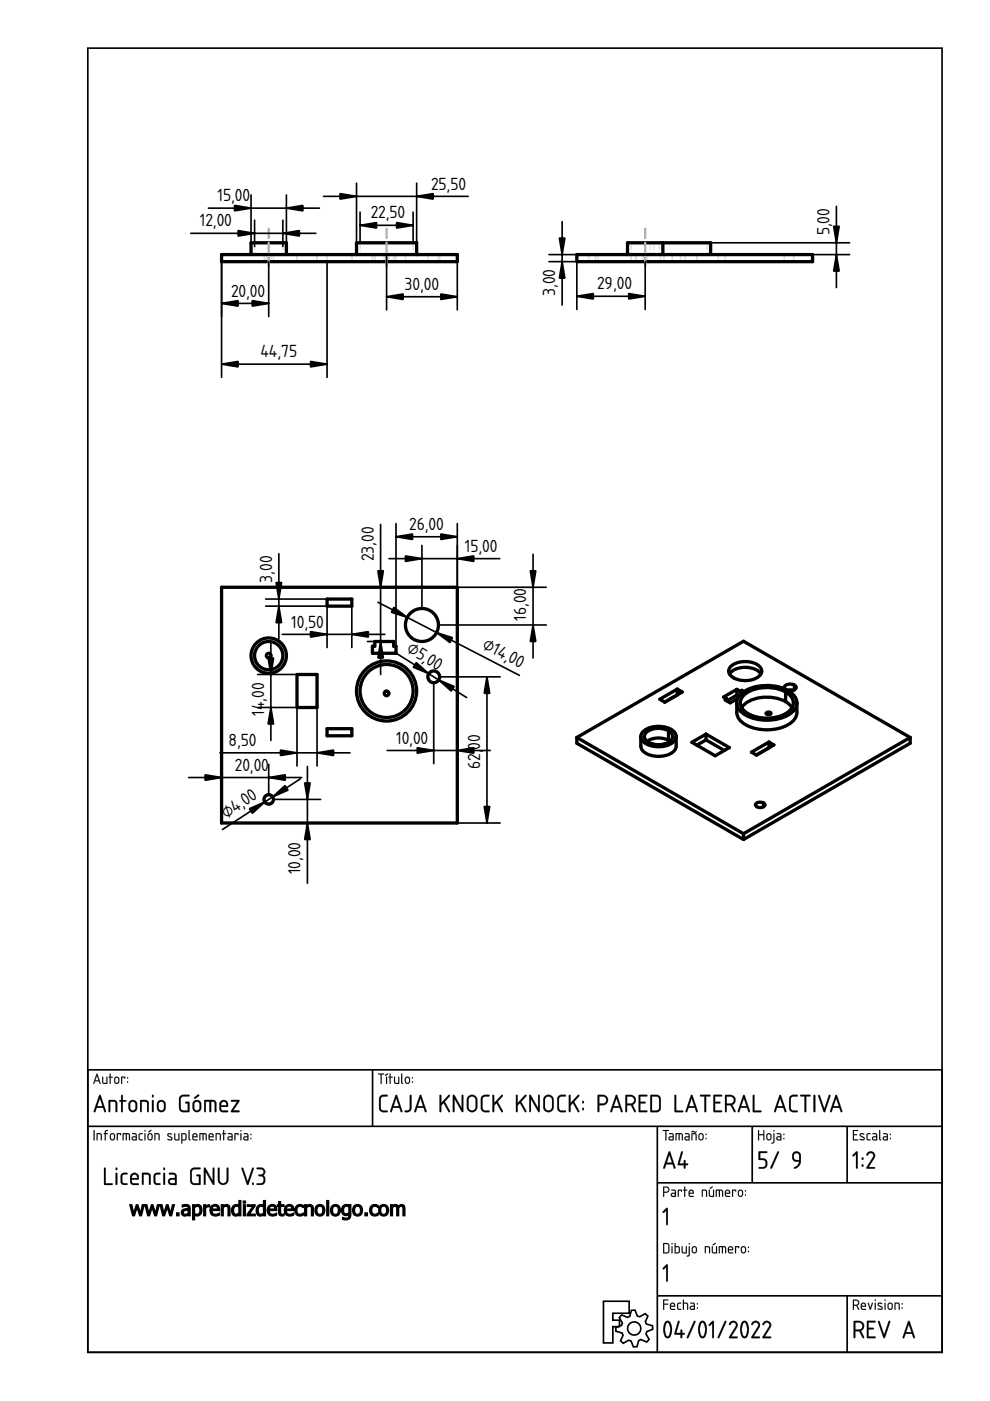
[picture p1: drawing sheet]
<svg xmlns="http://www.w3.org/2000/svg" width="210mm" height="297mm" viewBox="0 0 210 297" stroke-linecap="round" stroke-linejoin="round" font-family="sans-serif">
<defs><g id="words">
<g font-size="3.5">
<text x="91.4" y="40.2">25,50</text>
<text x="46.1" y="42.7">15,00</text>
<text x="78.6" y="46.3">22,50</text>
<text x="42.3" y="48">12,00</text>
<text x="175.9" y="49.9" transform="rotate(-90 175.9 49.9)">5,00</text>
<text x="49" y="62.9">20,00</text>
<text x="85.8" y="61.5">30,00</text>
<text x="117.7" y="62.8" transform="rotate(-90 117.7 62.8)">3,00</text>
<text x="126.6" y="61.4">29,00</text>
<text x="55.2" y="75.8">44,75</text>
<text x="86.8" y="112.4">26,00</text>
<text x="79.3" y="119" transform="rotate(-90 79.3 119)">23,00</text>
<text x="98.6" y="117">15,00</text>
<text x="57.7" y="123.6" transform="rotate(-90 57.7 123.6)">3,00</text>
<text x="111.6" y="131.6" transform="rotate(-90 111.6 131.6)">16,00</text>
<text x="61.7" y="133">10,50</text>
<text x="102.1" y="137.4" transform="rotate(27 102.1 137.4)">⌀14,00</text>
<text x="86.1" y="138.1" transform="rotate(32 86.1 138.1)">⌀5,00</text>
<text x="56" y="151.8" transform="rotate(-90 56 151.8)">14,00</text>
<text x="48.5" y="158.2">8,50</text>
<text x="84" y="157.7">10,00</text>
<text x="101.8" y="158.9" transform="rotate(-90 101.8 158.9)">00</text>
<text x="49.8" y="163.4">20,00</text>
<text x="101.8" y="163" transform="rotate(-90 101.8 163)">62,</text>
<text x="47.9" y="173.6" transform="rotate(-33 47.9 173.6)">⌀4,00</text>
<text x="63.7" y="185.4" transform="rotate(-90 63.7 185.4)">10,00</text>
</g>
</g></defs>
<g fill="none" stroke="#000" stroke-width=".35">
<path d="M18.6 10.2h181.1v276.5h-181.1zM18.6 226.8h181.1v59.9h-181.1zM18.6 238.8h181.1M79 226.8v12M139.4 238.8v47.9M159.5 238.8v12M179.6 238.8v12M139.4 250.8h60.3M127.9 275.9h5.5v2.5h-3.5v1.5h1.4v1.4h-1.4v3.4h-2zM131.8 278.8l1.2 .5 .5-.2 .4-1.3h.7l.5 1.2 .5 .2 1.2-.7 .6 .5-.6 1.2 .3 .5 1.3 .4v.7l-1.3 .5-.1 .5 .6 1.2-.5 .5-1.2-.5-.5 .2-.3 1.3-.8 .1-.5-1.3-.5-.2-1.2 .7-.5-.5 .5-1.2-.2-.5-1.3-.3-.1-.8 1.3-.5 .2-.5-.7-1.1zM139.4 274.7h60.3M179.6 274.7v12"/>
<circle cx="134.5" cy="281.7" r="1.4"/>
</g>
<g fill="#000">
<path d="M141.2 256.2l.2-.1 .2 .2v3.2l-.2 .3-.2-.3v-2.8l-.5 .4-.2-.1zM141.2 268.1h.2l.2 .2v3.2l-.2 .2-.2-.2v-2.9l-.5 .5-.2-.1z"/>
<path d="M20.5 227.6l.2 .1 .6 2-.1 .1-.2-.5h-.9l-.1 .5-.2-.1zM20.5 227.6l-.7 2.1h.2l.1-.5h.9l.2 .6 .1-.1-.7-2zM20.5 228.1l-.3 1h.7zM20.6 228l.3 1.1h-.7zM21.7 228.3l.2 .1v1.1l.6 .1v-1.2l.3-.1-.1 1.5h-.6l-.3-.1zM21.7 228.3l.1 1.4 .9 .1v-1.5l-.1 .1v1.2h-.5l-.2-.1v-1.1zM23.3 227.6l.2 .1v.6l.4 .1-.4 .1v1.2l-.1 .1-.2-.1 .1-1.2-.3-.1 .3-.1zM23.3 227.6v.7l-.3 .1 .3 .1 .1 1.3 .1-1.3 .4-.1-.4-.1v-.6zM24.5 228.6v.8l.3 .2 .2-.2v-.7l-.1-.2zM24.5 228.5h.4l.2 .2v.7l-.2 .2-.5-.2zM24.4 228.4l.5-.1 .4 .3v.8l-.3 .4h-.5l-.3-.4v-.8zM24.4 228.4l-.2 .2v.7a.54 .54 0 0 0 .5 .5 .54 .54 0 0 0 .6-.5l-.2-.9-.4-.1zM25.7 228.3l.9 .1-.1 .3-.2-.2h-.4v1.2l-.1 .1-.1-.1zM25.7 228.3l.1 1.5 .1-1.3h.5l.1 .2v-.3zM27 229.3h.1v.2h-.1zM27 229.3v.2h.1v-.2zM27 228.4h.1v.3h-.1zM27 228.4v.2h.1v-.2z"/>
<path d="M20.5 227.6l.2 .1 .6 2-.1 .1-.2-.5h-.9l-.2 .5-.1-.1zM20.6 228.1l-.4 1h.7zM21.7 228.3l.2 .1v1.1l.2 .1h.5v-1.2l.1-.1v1.5l-.9-.1zM23.3 227.6l.2 .1v.6l.4 .1-.4 .1-.1 1.3-.1-1.3-.3-.1 .3-.1zM24.5 228.6l-.1 .7a.34 .34 0 0 0 .4 .3 .34 .34 0 0 0 .3-.4l-.1-.6zM24.4 228.4l.6-.1a.92 .92 0 0 1-.1 1.5h-.4a.95 .95 0 0 1-.1-1.4zM25.7 228.3l.9 .1-.1 .3-.2-.2h-.4l-.1 1.3zM27 229.3h.1v.2h-.1zM27 228.4h.1v.3h-.1z"/>
<path d="M21.1 232.1l.3 .2 1.1 3.2-.2 .3-.2-.1-.2-.8h-1.4l-.3 .9h-.3l-.1-.2zM21.1 232.2l-1.2 3.4 .2 .2 .1-.1 .3-.8h1.4l.4 .9 .1-.3-1.1-3.2zM21.1 232.9l-.5 1.6h1.1zM21.2 232.8l.6 1.8h-1.2zM23 233.2h1.1l.6 .2a3.5 3.5 0 0 1 .1 2.3h-.3v-.1l-.1-1.9-1-.1v2l-.1 .2h-.3zM23.1 233.3v2.4l.2-.1v-2h.9l.3 .2v1.8l.2 .2 .1-.2v-1.3a.8 .8 0 0 0-.7-1.1zM25.7 232.2h.3l.1 .1-.1 .9h.6l.2 .2-.2 .2h-.6l.1 2-.2 .2-.3-.2 .1-2h-.4v-.2v-.1l.4-.1zM25.7 232.2v1.1l-.4 .1 .4 .2v2l.2 .2 .1-.2v-2l.8-.2-.2-.1h-.6v-1zM27.8 233.7l-.2 .3v.9l.3 .4a.56 .56 0 0 0 .8-.5v-.8l-.2-.3-.3-.1zM27.8 233.7l.5-.1 .4 .2 .1 1-.3 .5a.57 .57 0 0 1-.9-.4v-.9zM27.6 233.4a.92 .92 0 0 1 1.5 .6 1.53 1.53 0 0 1-.3 1.6l-.6 .2-.7-.2a1.8 1.8 0 0 1 .1-2.2zM27.6 233.4l-.3 .7a1.39 1.39 0 0 0 .4 1.6 .9 .9 0 0 0 1.4-.8l-.1-1-.2-.4-.7-.3zM29.7 233.2h1.1l.6 .2a3.5 3.5 0 0 1 .1 2.3h-.3v-.1l-.1-1.9-1-.1v2l-.1 .2h-.3zM29.8 233.3v2.4l.2-.1v-2h.8l.4 .2v1.8l.2 .2 .1-.2v-1.3a.8 .8 0 0 0-.7-1.1zM32.2 233.3h.4v.1v2.2l-.2 .2-.2-.2zM32.3 233.3l-.1 2.3 .2 .2 .2-.2v-2.2zM32.2 232.4a.26 .26 0 0 1 .5 0 .26 .26 0 0 1-.5 0zM32.3 232.2v.4h.2v-.4zM33.8 233.7l-.1 .3v.9l.2 .4a.56 .56 0 0 0 .8-.5v-.8l-.1-.3-.4-.1zM33.8 233.7l.5-.1 .4 .2 .1 1-.3 .5a.57 .57 0 0 1-.9-.4v-.9zM33.6 233.4a.92 .92 0 0 1 1.5 .6 1.53 1.53 0 0 1-.3 1.6l-.6 .2-.6-.2a1.8 1.8 0 0 1 0-2.2zM33.6 233.4l-.3 .7a1.39 1.39 0 0 0 .5 1.6 .9 .9 0 0 0 1.3-.8v-1l-.3-.4-.6-.3zM38.2 232.4a1.89 1.89 0 0 1 1.8-.3h.1v.3l-1.3 .1-.4 .3-.1 2 .3 .6h1.2v-1.5l-.4 .1-.2-.2 .2-.2h.8v2l-.2 .2h-1.4l-.5-.4-.2-2.4zM38.3 232.4l-.3 .6 .1 2.4 .5 .3h1.5v-2l-.7-.1-.1 .2 .5 .1v1.6l-1.2-.1-.3-.4v-1.9l.3-.6 1.4-.1h.1v-.2l-1.2-.1zM41.2 232.6l.8-.6 .2 .1v.2l-.8 .7-.2-.1zM41.2 232.6v.3h.2l.8-.6v-.2h-.2zM41.4 233.7l-.2 .3v.9l.2 .4a.56 .56 0 0 0 .9-.5v-.8l-.2-.3-.3-.1zM41.4 233.7l.5-.1 .4 .2v1l-.2 .5a.57 .57 0 0 1-1-.4l.1-.9zM41.1 233.4h.1a.92 .92 0 0 1 1.5 .6 1.53 1.53 0 0 1-.3 1.6l-.7 .2-.6-.2a1.8 1.8 0 0 1 0-2.2zM41.2 233.4l-.4 .7a1.39 1.39 0 0 0 .5 1.6 .9 .9 0 0 0 1.3-.8v-1l-.2-.4-.7-.3zM43.3 233.2h1.8l.5 .2a2.98 2.98 0 0 1 .3 2.4h-.4v-.2l-.1-1.9-.6-.1v2l-.2 .2-.2-.2v-2h-.8l.1 2-.1 .2h-.3zM43.4 233.3l-.1 2.4 .3-.1v-2.1h.8l.1 2.2h.2v-.1v-2.1l.6 .1 .2 .2v1.8l.2 .2 .2-.2v-1.3a.81 .81 0 0 0-.8-1.1zM47 233.8l-.1 .5h1.1a.56 .56 0 0 0-.3-.6 .56 .56 0 0 0-.7 .1zM47 233.8l.3-.2 .5 .1 .2 .7h-1.1zM46.8 233.4a.94 .94 0 0 1 1.3 0 .94 .94 0 0 1 .1 1.3h-1.3l.2 .7h1l.3 .2-.3 .2h-.9a.91 .91 0 0 1-.7-1.2 1.07 1.07 0 0 1 .3-1.1zM46.8 233.5a2.2 2.2 0 0 0-.1 2.1l.5 .2h.9l.2-.2-.2-.1-1.1-.1-.2-.4v-.3l1.5-.1v-.7l-.2-.4-.7-.3zM49 233.2h1.7l.1 .3-1.3 1.9h1.1l.2 .1v.3h-1.8v-.3l1.3-1.9h-1.2l-.1-.1zM49 233.3l.1 .3h1.2l-1.3 1.9v.2h1.7l-.1-.2h-1.2l1.3-2v-.2z"/>
<path d="M21.1 232.2l.2 .1 1.1 3.2-.1 .3-.4-.9h-1.4l-.3 .9-.3-.2zM21.2 232.9l-.6 1.6h1.1zM23.1 233.3a1.46 1.46 0 0 1 1.7 .4l.1 1.9-.2 .2-.2-.2v-1.8l-.3-.2h-.8v2l-.2 .2a3.9 3.9 0 0 1-.1-2.5zM25.7 232.2h.3v.1v.9h.6l.2 .2-.2 .2h-.6v2l-.1 .2-.2-.2v-2l-.4-.2 .4-.2zM27.8 233.7l-.2 .3v.9a.57 .57 0 0 0 .6 .5 .57 .57 0 0 0 .5-.6v-.8l-.2-.3-.3-.1zM27.6 233.4a.93 .93 0 0 1 1.5 .6 1.5 1.5 0 0 1-.3 1.6 .93 .93 0 0 1-1 .1 .93 .93 0 0 1-.6-.8l.1-1.1zM29.7 233.3a1.46 1.46 0 0 1 1.8 .4v1.9l-.1 .2-.2-.2v-1.8l-.4-.2h-.7v2l-.2 .2a3.9 3.9 0 0 1-.2-2.5zM32.3 233.3h.2l.1 .1v2.2l-.2 .2-.2-.2zM32.2 232.4a.25 .25 0 0 1 .5 0 .25 .25 0 0 1-.5 0zM33.8 233.7l-.2 .3v.9a.57 .57 0 0 0 .6 .5 .57 .57 0 0 0 .6-.6l-.1-.8-.1-.3-.4-.1zM33.6 233.4a.93 .93 0 0 1 1.5 .6 1.5 1.5 0 0 1-.3 1.6 .93 .93 0 0 1-1 .1 .93 .93 0 0 1-.5-.8v-1.1zM38.2 232.4a1.86 1.86 0 0 1 1.8-.3l.1 .1v.2l-1.3 .1-.4 .3-.1 2 .3 .6h1.2v-1.5h-.4l-.1-.1 .1-.2 .7 .1 .1 1.9-.2 .2h-1.4l-.5-.4-.1-2.4zM41.2 232.6l.8-.5h.2v.2l-.8 .6h-.2zM41.4 233.7l-.2 .3v.9a.57 .57 0 0 0 .6 .5 .57 .57 0 0 0 .5-.6v-.8l-.2-.3-.3-.1zM41.2 233.4a.93 .93 0 0 1 1.5 .6 1.5 1.5 0 0 1-.3 1.6 .93 .93 0 0 1-1 .1 .93 .93 0 0 1-.6-.8l.1-1.1zM43.4 233.2h1.7a.84 .84 0 0 1 .8 1.1v1.3l-.2 .2-.2-.2v-1.8l-.2-.2h-.5v2l-.1 .1h-.3v-2.1h-.8v2v.1l-.3 .1zM47 233.8l-.1 .5h1.1a.58 .58 0 0 0-.3-.6 .58 .58 0 0 0-.7 .1zM46.8 233.5a.92 .92 0 0 1 1.3 0 .92 .92 0 0 1 .1 1.2h-1.3l.1 .7 1.1 .1 .3 .1-.3 .2h-.9a.89 .89 0 0 1-.7-1.2 1.14 1.14 0 0 1 .3-1.1zM49 233.3h1.7l.1 .2-1.3 1.9h1.1l.1 .1v.3h-1.7v-.3l1.3-1.9h-1.2l-.1-.1z"/>
<path d="M80.2 227.6h1.2l.1 .1-.6 .1v1.9l-.1 .1-.1-.1v-1.9h-.5zM80.2 227.6v.2h.5l.1 2 .1-2 .6-.1zM81.7 227.9l.6-.3v.1l-.5 .4h-.2zM81.7 227.9v.2h.1l.4-.5zM81.9 228.3l.2 .1v1.3l-.1 .1-.2-.1zM81.9 228.3l.1 1.5 .1-1.4zM82.6 227.6l.2 .1v.6l.5 .1-.5 .1v1.2l-.1 .1-.1-.1v-1.2l-.2-.1 .2-.1zM82.6 227.6v.7l-.2 .1 .2 .1 .1 1.3 .1-1.3 .5-.1-.5-.1v-.6zM83.6 228.3l.2 .1v1.1l.6 .1v-1.2l.2-.1v1.5h-.6l-.4-.1zM83.6 228.3l.1 1.4 .9 .1v-1.5l-.1 .1v1.2h-.5l-.2-.1-.1-1.1zM85.1 227.6l.2 .1v1.7l.2 .3-.1 .1-.4-.3zM85.1 227.6v1.9v.2l.3 .1-.1-2.1zM86.2 228.6l-.1 .8 .4 .2 .2-.2v-.7l-.2-.2zM86.2 228.5h.3l.2 .2v.7l-.2 .2-.4-.2zM86 228.4l.5-.1 .4 .3v.8l-.3 .4h-.4l-.4-.4v-.8zM86 228.4l-.1 .2v.7a.54 .54 0 0 0 .5 .5 .54 .54 0 0 0 .5-.5l-.1-.9-.4-.1zM87.4 229.3h.1v.2h-.1zM87.4 229.3v.2h.1v-.2zM87.4 228.4h.2v.3h-.2zM87.4 228.4v.2h.1v-.2z"/>
<path d="M80.2 227.6l1.3 .1-.6 .1-.1 2-.1-2h-.5zM81.7 227.9l.6-.3-.5 .5h-.1zM81.9 228.3l.2 .1-.1 1.4zM82.6 227.6l.2 .1v.6l.5 .1-.5 .1-.1 1.3-.1-1.3-.2-.1 .2-.1zM83.6 228.3l.2 .1v1.1l.2 .1h.4v-1.2l.2-.1v1.5l-.9-.1zM85.1 227.6l.2 .1v1.7l.2 .3-.1 .1-.4-.3zM86.2 228.6l-.2 .7a.34 .34 0 0 0 .4 .3 .34 .34 0 0 0 .3-.4l-.1-.6zM86 228.4l.7-.1a.92 .92 0 0 1-.1 1.5h-.4a.95 .95 0 0 1-.2-1.4zM87.4 229.3h.1v.2h-.1zM87.4 228.4h.1v.3h-.1z"/>
<path d="M80.7 232.4a1.48 1.48 0 0 1 1.5-.1l-.2 .2-1 .1-.3 .4 .1 2.2 .4 .3h1l-.2 .3h-1l-.5-.5-.1-2.3zM83.9 232.2l.3 .1 1.1 3.2-.2 .3-.4-.9h-1.4l-.3 .9-.3-.2zM84 232.9l-.6 1.6h1.2zM86.9 232.2h.3v.1v2.6a.91 .91 0 0 1-.5 .8 .91 .91 0 0 1-.9-.1v-.1l.8-.1 .3-.3zM89 232.2l.3 .1 1.1 3.2-.1 .3-.5-.9h-1.3l-.4 .9-.3-.2zM89.1 232.9l-.5 1.6h1.1zM93.2 232.2l.4 .1v1.6l1.5-1.7h.3l-.1 .3-1 1.1 1.1 1.9a.18 .18 0 0 1-.1 .3 .18 .18 0 0 1-.2-.1l-1.1-1.8-.4 .5-.1 1.3h-.3zM96.1 232.2h.3l1.5 2.7v-2.6v-.1h.3v3.5h-.3l-1.5-2.7v2.6l-.1 .1h-.2zM99.6 232.7l-.3 .5v1.6a.75 .75 0 0 0 .8 .6 .75 .75 0 0 0 .7-.7v-1.5a.76 .76 0 0 0-.4-.7 .76 .76 0 0 0-.8 .2zM99.3 232.4a1.11 1.11 0 0 1 1.2-.2 1.11 1.11 0 0 1 .7 1v1.5a1.11 1.11 0 0 1-1.1 1.1 1.11 1.11 0 0 1-1.1-1v-1.9zM102.2 232.4a1.48 1.48 0 0 1 1.6-.1l-.2 .2-1 .1-.3 .4 .1 2.2 .4 .3h1l-.2 .3h-1l-.6-.5v-2.3zM104.5 232.2l.3 .1v1.6l1.5-1.7h.3l-.1 .3-1 1.1 1.1 1.9a.18 .18 0 0 1 0 .3 .18 .18 0 0 1-.3-.1l-1-1.8-.5 .5-.1 1.3h-.2zM109.4 232.2l.4 .1v1.6l1.5-1.7h.3l-.1 .3-1 1.1 1.1 1.9a.18 .18 0 0 1-.1 .3 .18 .18 0 0 1-.2-.1l-1.1-1.8-.4 .5-.1 1.3h-.3zM112.3 232.2h.3l1.5 2.7v-2.6v-.1h.3v3.5h-.3l-1.5-2.7v2.6l-.1 .1h-.2zM115.8 232.7l-.3 .5v1.6a.75 .75 0 0 0 .8 .6 .75 .75 0 0 0 .7-.7v-1.5a.76 .76 0 0 0-.4-.7 .76 .76 0 0 0-.8 .2zM115.5 232.4a1.11 1.11 0 0 1 1.2-.2 1.11 1.11 0 0 1 .7 1v1.5a1.11 1.11 0 0 1-1.1 1.1 1.11 1.11 0 0 1-1.1-1v-1.9zM118.4 232.4a1.48 1.48 0 0 1 1.6-.1l-.2 .2-1 .1-.3 .4 .1 2.2 .4 .3h1l-.2 .3h-1l-.6-.5v-2.3zM120.7 232.2l.3 .1v1.6l1.5-1.7h.3l-.1 .3-1 1.1 1.1 1.9a.18 .18 0 0 1 0 .3 .18 .18 0 0 1-.3-.1l-1-1.8-.5 .5-.1 1.3h-.2zM123.5 234.9h.3v.4h-.3zM123.5 233.5h.3v.4h-.3zM127.1 232.5v1.5h.8a.75 .75 0 0 0 .7-.8 .75 .75 0 0 0-.8-.7zM126.8 232.2l.1-.1a1.71 1.71 0 0 1 1.7 .4 1.1 1.1 0 0 1 .2 1.2 1.1 1.1 0 0 1-.9 .6h-.8v1.3l-.1 .1h-.3zM130.6 232.2l.3 .1 1.1 3.2-.2 .3-.4-.9h-1.4l-.3 .9-.3-.2zM130.7 232.9l-.6 1.6h1.2zM133 232.5v1.5a1.07 1.07 0 0 0 1.5-.8l-.1-.3-.5-.4zM132.6 232.2l.2-.1a1.73 1.73 0 0 1 1.8 .4 1.11 1.11 0 0 1-.5 1.7l.7 1.3v.3l-.3-.1-.7-1.4h-.9v1.3v.2h-.3zM135.5 232.2h1.7v.2l-.1 .1h-1.3v1.1h.9l.2 .2-.2 .1h-.9v1.5h1.3l.1 .1v.3h-1.8zM138.2 232.5v3l1.3-.1 .2-.5v-2.1l-.4-.3zM137.9 232.2h1.5l.6 .4 .1 2.4-.1 .4-.3 .3-1.8 .1zM143 232.2h.3l.1 .1v3.2h1.2h.2v.3h-1.8zM146.6 232.2l.2 .1 1.1 3.2-.1 .3-.5-.9h-1.3l-.4 .9-.3-.2zM146.6 232.9l-.5 1.6h1.1zM148.5 232.2l2-.1 .1 .2-.1 .2h-.8v3.1l-.2 .2-.2-.2v-3.1l-.8-.1zM151.3 232.2h1.8v.2l-.2 .1h-1.3v1.1h1l.1 .2-.1 .1h-1v1.5h1.3l.2 .1v.3h-1.8zM154.1 232.5v1.5a1.07 1.07 0 0 0 1.5-.8l-.1-.3-.4-.4zM153.8 232.2l.1-.1a1.73 1.73 0 0 1 1.8 .4 1.11 1.11 0 0 1-.4 1.7l.6 1.3v.3l-.3-.1-.7-1.4h-.8v1.3l-.1 .2h-.2zM157.6 232.2l.3 .1 1.1 3.2-.2 .3-.4-.9h-1.4l-.3 .9-.3-.2zM157.7 232.9l-.5 1.6h1.1zM159.7 232.2h.2l.1 .1v3.2h1.2h.2v.3h-1.7zM165.3 232.2l.3 .1 1.1 3.2-.2 .3-.4-.9h-1.4l-.3 .9-.3-.2zM165.4 232.9l-.5 1.6h1.1zM167.6 232.4a1.48 1.48 0 0 1 1.5-.1l-.1 .2-1.1 .1-.2 .4v2.2l.5 .3h.9l-.1 .3h-1.1l-.5-.5-.1-2.3zM169.7 232.2l2-.1 .2 .2-.2 .2h-.8v3.1l-.1 .2-.2-.2v-3.1l-.9-.1zM172.5 232.2h.3l.1 .2v3.2l-.2 .2-.2-.2zM173.5 232.2l.3 .1 1 2.8 .9-2.8 .3-.1-1.1 3.6-.3-.2zM177.2 232.2l.3 .1 1.1 3.2-.2 .3-.4-.9h-1.4l-.3 .9-.3-.2zM177.3 232.9l-.6 1.6h1.2z"/>
<path d="M80.6 232.3l.4-.2h1.2v.4l-1.3 .2-.1 2.2 .1 .4 1.3 .2v.3h-1.2l-.6-.5-.1-2.3zM80.7 232.4l-.3 .6 .1 2.3 .5 .4 1 .1 .2-.3h-1l-.4-.3-.1-2.2 .3-.5h1l.2-.2a1.5 1.5 0 0 0-1.5 .1zM83.9 232.1l.3 .2 1.1 3.2-.2 .3-.2-.1-.2-.8h-1.4l-.3 .9h-.3v-.2zM83.9 232.2l-1.2 3.4 .2 .2 .2-.1 .2-.8h1.4l.4 .9 .2-.3-1.1-3.2zM84 232.9l-.6 1.6h1.2zM84 232.8l.6 1.8h-1.2zM86.9 232.2h.3l.1 .1v2.6a.93 .93 0 0 1-.6 .8 .93 .93 0 0 1-.9-.1l.2-.2a.64 .64 0 0 0 .9-.5zM87 232.2l-.1 2.9-.3 .3-.8 .2a.9 .9 0 0 0 1.4-.7v-2.6zM89 232.1l.3 .2 1.1 3.2-.1 .3-.2-.1-.3-.8h-1.3l-.4 .9h-.2l-.1-.2zM89.1 232.2l-1.2 3.4 .1 .2 .2-.1 .2-.8h1.4l.5 .9 .1-.3-1.1-3.2zM89.1 232.9l-.5 1.6h1.1zM89.1 232.8l.6 1.8h-1.2zM93.2 232.2h.3l.1 .1v1.6l1.5-1.7a.21 .21 0 0 1 .3 0 .21 .21 0 0 1-.1 .3l-1 1.1 1.1 2.1-.2 .1-.1-.1-1.1-1.8-.4 .5v1.2l-.2 .2-.2-.2zM93.3 232.2v3.5h.2v-.1v-1.2l.6-.6 1 1.9 .2 .1 .1-.2-1.1-2 1-1.1 .1-.3h-.3l-1.6 1.7v-1.6zM96 232.2h.4l1.5 2.7v-2.6v-.2h.3v3.7l-.3-.1-1.5-2.7v2.6l-.1 .2h-.3zM96.1 232.2v3.5l.2-.1v-2.7l1.6 2.7 .3 .1v-3.5l-.3 .1v2.7l-1.5-2.8zM99.6 232.7l-.2 .5v1.7l.2 .4 .7 .1 .3-.1 .2-.4v-1.9l-.2-.3-.4-.2zM99.6 232.6v.1a.76 .76 0 0 1 .8-.2 .76 .76 0 0 1 .5 .7v1.5a.78 .78 0 0 1-.8 .8 .78 .78 0 0 1-.8-.7v-1.6zM99.3 232.4a1.14 1.14 0 0 1 1.2-.2 1.14 1.14 0 0 1 .7 1v1.5a1.14 1.14 0 0 1-1.1 1.1 1.14 1.14 0 0 1-1.1-1v-1.9zM99.3 232.5l-.3 .7v1.6l.3 .7a1.2 1.2 0 0 0 1.6 0l.3-.8v-1.5l-.2-.5-.6-.5h-.6zM102.2 232.3l.4-.2h1.2v.4l-1.3 .2-.2 2.2 .2 .4 1.3 .2v.3h-1.2l-.6-.5-.1-2.3zM102.3 232.4l-.3 .6 .1 2.3 .5 .4 1 .1 .1-.3h-.9l-.4-.3-.1-2.2 .3-.5h1l.2-.2a1.5 1.5 0 0 0-1.5 .1zM104.4 232.2h.3l.1 .1v1.6l1.5-1.7a.21 .21 0 0 1 .3 0 .21 .21 0 0 1 0 .3l-1.1 1.1 1.1 2.1-.2 .1-.1-.1-1-1.8-.5 .5v1.2l-.2 .2-.2-.2zM104.5 232.2v3.5h.2v-.1v-1.2l.6-.6 1 1.9 .2 .1 .1-.2-1.1-2 1-1.1 .1-.3h-.3l-1.6 1.7v-1.6zM109.4 232.2h.3l.1 .1v1.6l1.5-1.7a.21 .21 0 0 1 .3 0 .21 .21 0 0 1-.1 .3l-1 1.1 1.1 2.1-.2 .1-.1-.1-1.1-1.8-.4 .5v1.2l-.2 .2-.2-.2zM109.5 232.2v3.5h.2v-.1v-1.2l.6-.6 1 1.9 .2 .1 .1-.2-1.1-2 1-1.1 .1-.3h-.3l-1.6 1.7v-1.6zM112.2 232.2h.4l1.5 2.7v-2.6v-.2h.3v3.7l-.3-.1-1.5-2.7v2.6l-.1 .2h-.3zM112.3 232.2v3.5l.2-.1v-2.7l1.6 2.7 .3 .1v-3.5l-.3 .1v2.7l-1.5-2.8zM115.8 232.7l-.2 .5v1.7l.2 .4 .7 .1 .3-.1 .2-.4v-1.9l-.2-.3-.4-.2zM115.8 232.6v.1a.76 .76 0 0 1 .8-.2 .76 .76 0 0 1 .5 .7v1.5a.78 .78 0 0 1-.8 .8 .78 .78 0 0 1-.8-.7v-1.6zM115.5 232.4a1.12 1.12 0 0 1 1.2-.2 1.12 1.12 0 0 1 .7 1v1.5a1.14 1.14 0 0 1-1.1 1.1 1.14 1.14 0 0 1-1.1-1v-1.9zM115.5 232.5l-.3 .7v1.6l.3 .7a1.2 1.2 0 0 0 1.6 0l.3-.8v-1.5l-.2-.5-.6-.5h-.6zM118.4 232.3l.4-.2h1.2v.4l-1.3 .2-.2 2.2 .2 .4 1.3 .2v.3h-1.2l-.6-.5-.1-2.3zM118.5 232.4l-.3 .6 .1 2.3 .5 .4 1 .1 .1-.3h-.9l-.4-.3-.1-2.2 .3-.5h1l.2-.2a1.5 1.5 0 0 0-1.5 .1zM120.6 232.2h.3l.1 .1v1.6l1.5-1.7a.21 .21 0 0 1 .3 0 .21 .21 0 0 1 0 .3l-1.1 1.1 1.1 2.1-.2 .1-.1-.1-1-1.8-.5 .5v1.2l-.2 .2-.2-.2zM120.7 232.2v3.5h.2l.1-.1v-1.2l.5-.6 1 1.9 .2 .1 .1-.2-1.1-2 1-1.1 .1-.3h-.3l-1.6 1.7v-1.6zM123.5 234.9l.3 .1-.1 .4-.3-.1zM123.5 235v.3h.2v-.3zM123.4 233.7a.26 .26 0 0 1 .5 0 .26 .26 0 0 1-.5 0zM123.5 233.5v.3h.2v-.3zM127.1 232.5v1.5l.8-.1a.72 .72 0 0 0 .6-.7 .72 .72 0 0 0-.7-.7zM127 232.5h.8a.77 .77 0 0 1 .8 .7 .77 .77 0 0 1-.7 .8h-.9zM126.7 232.2l.2-.1a1.74 1.74 0 0 1 1.8 .4h-.1a1.11 1.11 0 0 1 .3 1.2 1.11 1.11 0 0 1-1 .7l-.8-.1v1.3l-.1 .2h-.3zM126.8 232.2l-.1 3.4 .2 .2 .1-.2 .1-1.3a1.51 1.51 0 0 0 1.6-.5v.1a1.1 1.1 0 0 0-.8-1.7zM130.6 232.1l.3 .2 1.1 3.2-.2 .3-.2-.1-.2-.8h-1.4l-.3 .9h-.3v-.2zM130.6 232.2l-1.2 3.4 .2 .2 .2-.1 .2-.8h1.4l.4 .9 .2-.3-1.1-3.2zM130.7 232.9l-.6 1.6h1.2zM130.7 232.8l.6 1.8h-1.2zM133 232.5v1.5a1.05 1.05 0 0 0 1.4-.8l-.3-.6zM132.9 232.5h1l.3 .2a.66 .66 0 0 1 .1 1l-.4 .3h-1zM132.6 232.2l.2-.1a1.76 1.76 0 0 1 1.8 .4 1.1 1.1 0 0 1-.5 1.7l.7 1.3v.3l-.4-.1-.6-1.4h-.9l.1 1.3-.1 .2h-.3zM132.7 232.2v3.5l.2-.1v-1.3h.9l.7 1.4h.2l.1-.2-.7-1.3 .6-.5a1.06 1.06 0 0 0-.9-1.5zM135.4 232.1h1.8v.3l-.1 .1h-1.3v1.1h.9l.2 .2-.2 .2-.9-.1v1.5h1.3l.1 .1v.3h-1.8zM135.5 232.2v3.5h1.7l-.1-.2h-1.4v-1.6h1l.2-.1-.2-.2h-1v-1.2h1.4l.1-.2zM138.2 232.5v3l1.2-.1 .3-.5v-2.1l-.4-.3zM138.2 232.5h1.1l.4 .3v2.4a1.69 1.69 0 0 1-1.5 .3zM137.9 232.2l1.6-.1 .5 .5 .1 2.4-.1 .4-.3 .3-.4 .1h-1.4zM137.9 232.2v3.5l1.6 .1 .5-.6v-2.4l-.6-.6zM143 232.2h.3l.1 .1v3.2l1.2-.1 .2 .1v.3h-1.8zM143.1 232.2v3.5h1.7v-.2h-.2h-1.3v-3.2zM146.5 232.1l.4 .2 1 3.2-.1 .3-.2-.1-.3-.8h-1.3l-.3 .9h-.3l-.1-.2zM146.6 232.2l-1.2 3.4 .1 .2 .2-.1 .3-.8h1.4l.4 .9 .1-.3-1.1-3.2zM146.6 232.9l-.5 1.6h1.1zM146.6 232.8l.7 1.8h-1.3zM148.5 232.1h2l.2 .2-.2 .2h-.8v3.1l-.2 .2-.2-.2v-3.1l-.8-.1zM148.5 232.2v.2h.9v3.2l.1 .2 .2-.2v-3.2h.8l.1-.1-.1-.2zM151.3 232.1h1.8v.3l-.2 .1h-1.3v1.1h1l.2 .2-.2 .2-1-.1v1.5h1.3l.2 .1v.3h-1.8zM151.3 232.2v3.5h1.7l-.1-.2h-1.3v-1.6h1l.1-.1-.1-.2h-1v-1.2h1.3l.1-.2zM154.1 232.5v1.5a1.05 1.05 0 0 0 1.5-.8l-.4-.6zM154.1 232.5h1l.3 .2a.66 .66 0 0 1 0 1l-.3 .3h-1zM153.8 232.2l.1-.1a1.76 1.76 0 0 1 1.8 .4 1.1 1.1 0 0 1-.4 1.7l.6 1.3v.3l-.3-.1-.7-1.4h-.8v1.3l-.1 .2h-.3zM153.8 232.2v3.5l.3-.1v-1.3h.8l.7 1.4h.3v-.2l-.7-1.3 .6-.5a1.06 1.06 0 0 0-.9-1.5zM157.6 232.1l.3 .2 1.1 3.2-.2 .3-.2-.1-.2-.8h-1.4l-.3 .9h-.3v-.2zM157.6 232.2l-1.2 3.4 .2 .2 .2-.1 .2-.8h1.4l.4 .9 .2-.3-1.1-3.2zM157.7 232.9l-.5 1.6h1.1zM157.7 232.8l.6 1.8h-1.2zM159.6 232.2h.3l.1 .1v3.2l1.2-.1 .2 .1v.3h-1.8zM159.7 232.2v3.5h1.7v-.2h-.2h-1.3v-3.2zM165.3 232.1l.3 .2 1.1 3.2-.2 .3-.2-.1-.2-.8h-1.4l-.3 .9h-.3v-.2zM165.3 232.2l-1.2 3.4 .2 .2 .2-.1 .2-.8h1.4l.4 .9 .2-.3-1.1-3.2zM165.4 232.9l-.5 1.6h1.1zM165.4 232.8l.6 1.8h-1.2zM167.6 232.3l.4-.2h1.1v.4l-1.3 .2-.1 2.2 .1 .4 1.3 .2v.3h-1.2l-.5-.5-.1-2.3zM167.6 232.4l-.3 .6 .1 2.3 .5 .4 1.1 .1 .1-.3h-.9l-.5-.3-.1-2.2 .3-.5h1.1l.1-.2a1.5 1.5 0 0 0-1.5 .1zM169.7 232.1h2l.2 .2-.2 .2h-.8l.1 3.1-.2 .2-.2-.2v-3.1l-.9-.1zM169.7 232.2v.2h.9v3.2l.2 .2 .1-.2v-3.2h.8l.1-.1-.1-.2zM172.5 232.2h.3l.1 .2v3.2l-.2 .2-.2-.2zM172.6 232.2l-.1 3.4 .2 .2 .1-.2v-3.2v-.2zM173.5 232.2l.4 .1 .9 2.8 .9-2.8 .3-.1 .1 .2-1.2 3.4-.3-.1zM173.5 232.2l1.1 3.4 .3 .1 1.1-3.5-.3 .1-.9 2.9-1-2.9zM177.2 232.1l.3 .2 1.1 3.2-.2 .3-.2-.1-.2-.8h-1.4l-.3 .9h-.3v-.2zM177.2 232.2l-1.2 3.4 .2 .2 .1-.1 .3-.8h1.4l.4 .9 .1-.3-1.1-3.2zM177.3 232.9l-.6 1.6h1.2zM177.3 232.8l.6 1.8h-1.2z"/>
<path d="M140.5 239.6h1.2l.2 .1-.6 .1v1.9l-.1 .1-.1-.1v-1.9h-.6zM140.6 239.6v.2h.5l.1 2 .1-2 .5-.1zM142 241.2l.1 .3 .5 .1v-.5zM142 241.2l.6-.1v.5l-.6-.1zM141.9 240.3h.7l.3 .4-.1 1.1h-.6a.46 .46 0 0 1-.5-.4 .46 .46 0 0 1 .5-.5h.4v-.3l-.7-.2zM141.9 240.3v.1l.7 .2v.3h-.4a.43 .43 0 0 0-.5 .5 .43 .43 0 0 0 .5 .4h.6v-1.1l-.2-.4zM143.2 240.3h1.4l.2 .4v1.1l-.3-.1v-1.2h-.4v1.2l-.1 .1-.1-.1v-1.2h-.5v1.2l-.2 .1zM143.3 240.3v1.5l.1-.1v-1.3h.5l.1 1.4 .1-1.4 .4 .1 .1 1.2h.1a1.35 1.35 0 0 0-.2-1.4zM145.4 241.2l.1 .3 .5 .1v-.5zM145.4 241.2l.6-.1v.5l-.6-.1zM145.2 240.3h.8l.2 .4v1.1h-.7a.46 .46 0 0 1-.4-.4 .46 .46 0 0 1 .4-.5h.5v-.3l-.8-.2zM145.3 240.3v.1l.7 .2v.3h-.5a.43 .43 0 0 0-.4 .5 .43 .43 0 0 0 .4 .4h.7v-1.1l-.2-.4zM146.6 239.9l.3-.2 .8 .3-.3 .2-.5-.2-.3 .1zM146.7 239.9v.2a.43 .43 0 0 1 .7 .1l.3-.3-.3 .1-.5-.2zM146.6 240.3l.7-.1 .3 .2 .1 1.4-.2-.2-.1-1.1h-.6v1.2l-.2 .1zM146.6 240.3v1.4h.2v-1.3l.7 .2 .1 1.2 .1-.7a.7 .7 0 0 0-.2-.8 .7 .7 0 0 0-.9 0zM148.4 240.5l-.1 .9 .4 .1 .2-.1v-.7l-.1-.2zM148.4 240.5h.4l.2 .2v.7l-.3 .2-.4-.2zM148.3 240.4a.55 .55 0 0 1 .9 .3l-.1 .8-.3 .3h-.4l-.3-.6v-.6zM148.3 240.4l-.2 .2v.6a.54 .54 0 0 0 .5 .6 .54 .54 0 0 0 .6-.5l-.2-.9-.4-.1zM149.6 241.3h.2v.2h-.2zM149.6 241.3v.2h.2v-.2zM149.6 240.4h.2v.2h-.2zM149.6 240.4v.2h.2v-.2z"/>
<path d="M140.6 239.6l1.2 .1-.5 .1-.1 2-.1-2h-.5zM142 241.2l.1 .4h.5v-.5zM141.9 240.3h.7l.2 .4v1.1h-.6a.44 .44 0 0 1-.5-.4 .44 .44 0 0 1 .5-.5h.4v-.3l-.7-.2zM143.3 240.3h1.2a1.25 1.25 0 0 1 .2 1.5l-.2-1.2-.2-.1h-.2l-.1 1.3-.1-.1v-1.2h-.5v1.2l-.2 .1zM145.4 241.2l.1 .4h.5v-.5zM145.3 240.3h.7l.2 .4v1.1h-.7a.44 .44 0 0 1-.4-.4 .44 .44 0 0 1 .4-.5h.5v-.3l-.7-.2zM146.6 239.9l.3-.1a.45 .45 0 0 0 .7 .1h.1a.45 .45 0 0 1-.4 .3 .45 .45 0 0 1-.4-.2h-.3zM146.6 240.3a.72 .72 0 0 1 .9 0 .72 .72 0 0 1 .2 .8l-.1 .7-.1-1.2-.7-.1v1.2l-.2 .1zM148.4 240.5l-.1 .8a.34 .34 0 0 0 .4 .3 .34 .34 0 0 0 .3-.4l-.1-.6zM148.3 240.4l.6-.1a.92 .92 0 0 1-.1 1.5h-.4a.95 .95 0 0 1-.1-1.4zM149.6 241.3h.2v.2h-.2zM149.6 240.4h.2v.2h-.2z"/>
<path d="M19.9 239.6l.2 .1-.1 2.1-.2-.1zM20.5 240.3a.72 .72 0 0 1 .8 0 .72 .72 0 0 1 .3 .8l-.1 .7-.1-1.2-.7-.1v1.2l-.2 .1zM22.3 239.7l.5-.1v.2l-.4 .1v.3l.5 .2-.5 .1-.1 1.3-.1-1.3-.2-.2 .2-.1zM23.6 240.5l-.1 .8a.34 .34 0 0 0 .4 .3 .34 .34 0 0 0 .3-.4l-.1-.6zM23.5 240.4l.6-.1a.92 .92 0 0 1-.1 1.5h-.4a.95 .95 0 0 1-.1-1.4zM24.8 240.3h.9l-.1 .4-.2-.2h-.4l-.1 1.3zM26 240.3h1.3a1.25 1.25 0 0 1 .2 1.5l-.2-1.2-.2-.1h-.2l-.1 1.3-.1-.1v-1.2h-.5v1.2l-.2 .1zM28.2 241.2l.1 .4h.5v-.5zM28 240.3h.8l.2 .4v1.1h-.7a.44 .44 0 0 1-.4-.4 .44 .44 0 0 1 .4-.5h.5v-.3l-.8-.2zM29.5 240.4l.7-.2v.2a.45 .45 0 0 0-.5 .1 .45 .45 0 0 0-.1 .5v.5l.7 .2a.56 .56 0 0 1-.7 0 .56 .56 0 0 1-.2-.6zM30.6 240.3l.2 .1-.1 1.4zM30.6 239.7a.15 .15 0 0 1 .3 0 .15 .15 0 0 1-.3 0zM31.5 239.9l.6-.3-.5 .5h-.1zM31.6 240.5l-.1 .8a.34 .34 0 0 0 .3 .3 .34 .34 0 0 0 .4-.4l-.2-.6zM31.5 240.4l.6-.1a.92 .92 0 0 1-.1 1.5h-.4a.95 .95 0 0 1-.1-1.4zM32.8 240.3a.72 .72 0 0 1 .8 0 .72 .72 0 0 1 .2 .8l-.1 .7-.1-1.2-.7-.1v1.2l-.1 .1zM35.6 240.4a.53 .53 0 0 1 .8 .1h-.5l-.2 .1 .6 .4a.45 .45 0 0 1 .2 .7 .45 .45 0 0 1-.7 0l-.3-.1 .1-.1a.39 .39 0 0 0 .4 .1 .39 .39 0 0 0 .3-.3l-.7-.4zM37 240.3l.1 .1 .1 1 .2 .2h.4v-1.2l.2-.1v1.5l-1-.1zM38.7 240.5v1.1h.5l.1-1zM38.5 240.3a.77 .77 0 0 1 .9 .1 .77 .77 0 0 1 .2 .9l-.3 .5h-.6l-.1 .6h-.1zM40 239.6l.2 .1v1.7l.2 .3-.1 .1-.3-.3zM41.1 240.6l-.1 .3h.7l-.2-.4zM41 240.4a.55 .55 0 0 1 .7 0 .55 .55 0 0 1 .1 .7h-.8l.1 .5 .8 .1-.7 .1a.9 .9 0 0 1-.2-1.4zM42.3 240.3h1.2a1.25 1.25 0 0 1 .2 1.5l-.1-1.2-.2-.1h-.2l-.1 1.3-.2-.1v-1.2h-.4v1.2l-.2 .1zM44.5 240.6l-.1 .3h.7l-.2-.4zM44.4 240.4a.55 .55 0 0 1 .7 0 .55 .55 0 0 1 .1 .7h-.8l.1 .5 .8 .1-.7 .1a.9 .9 0 0 1-.2-1.4zM45.7 240.3a.72 .72 0 0 1 .9 0 .72 .72 0 0 1 .2 .8l-.1 .7-.1-1.2-.7-.1v1.2l-.2 .1zM47.3 239.6l.2 .1v.6l.5 .1-.5 .1-.1 1.3-.1-1.3-.2-.1 .2-.1zM48.5 241.2l.1 .4h.5v-.5zM48.4 240.3h.7l.2 .4v1.1h-.7a.44 .44 0 0 1-.4-.4 .44 .44 0 0 1 .4-.5h.5v-.3l-.7-.2zM49.7 240.3h.9l-.1 .4-.1-.2h-.5l-.1 1.3zM51 240.3l.2 .1-.1 1.4zM51 239.7a.14 .14 0 0 1 .2 0 .14 .14 0 0 1-.2 0zM51.8 241.2l.1 .4h.6v-.5zM51.7 240.3h.7l.3 .4-.1 1.1h-.6a.44 .44 0 0 1-.4-.4 .44 .44 0 0 1 .4-.5h.5l-.1-.3-.7-.2zM53.1 241.3h.2v.2h-.2zM53.1 240.4h.2v.2h-.2z"/>
<path d="M19.9 239.6l.2 .1v2l-.1 .1-.2-.1zM19.9 239.6l.1 2.2 .1-2.1zM20.5 240.3l.7-.1 .3 .2 .1 1.4-.2-.2-.1-1.1h-.6v1.2l-.2 .1zM20.5 240.3v1.4h.2v-1.3l.7 .2 .1 1.2 .1-.7a.7 .7 0 0 0-.3-.8 .7 .7 0 0 0-.8 0zM22.3 239.7l.6-.1v.2l-.4 .1-.1 .3 .5 .2-.5 .1v1.2l-.1 .1-.1-1.3-.2-.2 .2-.1zM22.3 239.7l-.1 .6h-.2l.2 .1 .1 1.4 .1-1.4h.5l-.5-.1v-.4l.4-.1v-.2zM23.6 240.5v.9l.3 .1 .2-.1v-.7l-.1-.2zM23.6 240.5h.4l.2 .2v.7l-.3 .2-.4-.2zM23.5 240.4l.5-.2 .4 .4v.8l-.4 .4h-.4l-.3-.4v-.8zM23.5 240.4l-.2 .2v.6a.54 .54 0 0 0 .5 .6 .54 .54 0 0 0 .6-.5l-.2-.9-.4-.1zM24.8 240.3h.9l-.1 .4-.2-.2h-.4v1.2l-.1 .1-.1-.1zM24.8 240.3l.1 1.5 .1-1.4h.5l.1 .3v-.4zM26 240.3h1.4l.2 .4-.1 1.1-.2-.1v-1.2h-.4v1.2l-.1 .1-.1-.1v-1.2h-.5v1.2l-.2 .1zM26.1 240.3l-.1 1.5 .2-.1v-1.3h.5l.1 1.4 .1-1.4 .4 .1 .1 1.2h.1a1.35 1.35 0 0 0-.2-1.4zM28.2 241.2l.1 .3 .5 .1v-.5zM28.2 241.2l.6-.1v.5l-.6-.1zM28 240.3h.8l.2 .4v1.1h-.7a.46 .46 0 0 1-.4-.4 .46 .46 0 0 1 .4-.5h.5v-.3l-.8-.2zM28 240.3v.1l.8 .2v.3h-.5a.43 .43 0 0 0-.4 .5 .43 .43 0 0 0 .4 .4h.7v-1.1l-.3-.4zM29.5 240.4l.3-.2 .5 .1-.6 .2a.64 .64 0 0 0-.1 .8 .64 .64 0 0 0 .6 .3l.1 .1a.57 .57 0 0 1-.7 0 .57 .57 0 0 1-.2-.6zM29.5 240.4l-.1 .3 .1 1h.8l-.6-.1a.75 .75 0 0 1 .2-1.2l.4-.1h-.5zM30.6 240.3l.3 .1v1.3l-.2 .1-.1-.1zM30.7 240.3v1.5l.1-1.4zM30.6 239.7a.15 .15 0 0 1 .3 0 .15 .15 0 0 1-.3 0zM30.7 239.6v.3h.1v-.3zM31.5 239.9l.6-.3v.1l-.5 .4h-.1zM31.5 239.9v.2h.1l.5-.5zM31.6 240.5l-.1 .9 .4 .1 .2-.1v-.7l-.2-.2zM31.6 240.5h.3l.2 .2v.7l-.2 .2-.4-.2zM31.5 240.4l.5-.2 .3 .4 .1 .8-.4 .4h-.4l-.3-.4v-.8zM31.5 240.4l-.2 .2v.6a.54 .54 0 0 0 .5 .6 .54 .54 0 0 0 .5-.5l-.1-.9-.4-.1zM32.8 240.3l.6-.1 .3 .2 .1 1.4-.2-.2v-1.1h-.7l.1 1.2-.2 .1zM32.8 240.3v1.4h.1v-1.3l.7 .2 .1 1.2 .1-.7a.7 .7 0 0 0-.2-.8 .7 .7 0 0 0-.8 0zM35.6 240.4a.53 .53 0 0 1 .9 .1h-.6l-.2 .1 .6 .4a.41 .41 0 0 1 .3 .6 .41 .41 0 0 1-.6 .2l-.5-.2v-.1l.7 .1 .1-.2-.7-.5-.1-.3zM35.6 240.4v.5l.8 .5-.2 .2-.7-.1a.73 .73 0 0 0 .9 .2l.1-.4-.8-.7 .2-.2 .5 .1v-.1l-.5-.1zM36.9 240.3l.3 .1v1l.6 .2v-1.2l.2-.1v1.5h-.6l-.4-.1zM37 240.3l.1 1.3 .9 .2v-1.5l-.2 .1v1.2h-.4l-.3-.2v-1zM38.7 240.5v1.1h.5l.1-1.1zM38.6 240.5l.7 .1-.1 1h-.6zM38.5 240.3h.8l.3 .4-.1 1-.8 .1-.2 .7-.1-.2zM38.5 240.3v2.1l.1-.1v-.5h.5a.94 .94 0 0 0 .3-1.4zM40 239.6l.2 .1v1.7l.2 .3-.1 .1-.3-.3zM40 239.6v1.9l.1 .2 .2 .1-.1-2.1zM41.1 240.6l-.1 .3h.7l-.2-.4zM41 240.6l.5-.1 .2 .4h-.7zM40.9 240.4a.56 .56 0 0 1 .8 0 .56 .56 0 0 1 .1 .7h-.8l.1 .4 .8 .2-.7 .1a.92 .92 0 0 1-.3-1.4zM41 240.4l-.2 .4 .1 .9 .9 .1v-.2h-.7l-.1-.3v-.2h.8l-.1-.7-.4-.1zM42.3 240.3h1.4l.1 .4v1.1l-.2-.1-.1-1.2h-.3v1.2l-.1 .1-.2-.1v-1.2h-.4v1.2l-.2 .1zM42.3 240.3v1.5l.2-.1v-1.3h.5l.1 1.4v-1.4l.5 .1v1.2h.2a1.35 1.35 0 0 0-.3-1.4zM44.5 240.6l-.1 .3h.7l-.2-.4zM44.5 240.6l.4-.1 .2 .4h-.7zM44.4 240.4a.56 .56 0 0 1 .8 0 .56 .56 0 0 1 0 .7h-.8l.1 .4 .8 .2-.7 .1a.92 .92 0 0 1-.2-1.4zM44.4 240.4l-.2 .4 .1 .9 1 .1v-.2h-.8l-.1-.3v-.2h.9l-.1-.7-.4-.1zM45.7 240.3l.7-.1 .3 .2 .1 1.4-.2-.2-.1-1.1h-.6v1.2l-.2 .1zM45.8 240.3v1.4h.1v-1.3l.7 .2 .1 1.2 .1-.7a.7 .7 0 0 0-.2-.8 .7 .7 0 0 0-.8 0zM47.3 239.6l.2 .1v.6l.5 .1-.5 .1v1.2l-.1 .1-.1-.1v-1.2l-.2-.1 .2-.1zM47.4 239.6l-.1 .7-.2 .1h.2l.1 1.4 .1-1.4h.5l-.5-.1v-.6zM48.5 241.2l.1 .3 .5 .1v-.5zM48.5 241.2l.6-.1v.5l-.6-.1zM48.3 240.3h.8l.2 .4v1.1h-.7a.46 .46 0 0 1-.4-.4 .46 .46 0 0 1 .4-.5h.5v-.3l-.8-.2zM48.4 240.3v.1l.7 .2v.3h-.5a.43 .43 0 0 0-.4 .5 .43 .43 0 0 0 .4 .4h.7v-1.1l-.2-.4zM49.7 240.3h.9l-.1 .4-.1-.2h-.5v1.2l-.1 .1-.1-.1zM49.7 240.3l.1 1.5 .1-1.4h.5l.1 .3 .1-.4zM51 240.3l.2 .1v1.3l-.1 .1-.1-.1zM51 240.3l.1 1.5 .1-1.4zM50.9 239.7a.2 .2 0 0 1 .4 0 .2 .2 0 0 1-.4 0zM51 239.6v.3h.1v-.3zM51.8 241.2l.1 .3 .6 .1v-.5zM51.8 241.2l.7-.1v.5l-.7-.1zM51.7 240.3h.7l.3 .4v1.1h-.7a.46 .46 0 0 1-.5-.4 .46 .46 0 0 1 .5-.5h.5l-.1-.3-.7-.2zM51.7 240.3v.1l.7 .2 .1 .3h-.5a.43 .43 0 0 0-.4 .5 .43 .43 0 0 0 .4 .4h.6l.1-1.1-.3-.4zM53.1 241.3h.2v.2h-.2zM53.1 241.3v.2h.2v-.2zM53.1 240.4h.2v.2h-.2zM53.1 240.4v.2h.2v-.2z"/>
<path d="M22.1 247.6h.3v.1v3.2h1.3h.2v.3h-1.8zM24.6 248.7h.2l.1 .2v2.1l-.2 .2-.2-.2zM24.5 247.8a.25 .25 0 0 1 .5 0 .25 .25 0 0 1-.5 0zM25.8 248.9a1.13 1.13 0 0 1 1.2-.1v.2a.87 .87 0 0 0-1.1 .5l.1 1.2 .1 .1 .9 .1v.2a.96 .96 0 0 1-1.2 0 .96 .96 0 0 1-.2-1.2v-.7zM28.1 249.2l-.1 .6h1.1a.58 .58 0 0 0-.3-.7 .58 .58 0 0 0-.7 .1zM27.9 248.9a.92 .92 0 0 1 1.2 0 .92 .92 0 0 1 .2 1.2h-1.4l.2 .7 1.1 .1 .2 .2-.2 .1h-.9a.89 .89 0 0 1-.7-1.1 1.14 1.14 0 0 1 .3-1.2zM30.1 248.7a1.46 1.46 0 0 1 1.8 .5v1.8l-.1 .2-.2-.2v-1.8l-.4-.2h-.8v2l-.1 .2a3.9 3.9 0 0 1-.2-2.5zM32.8 248.9a1.13 1.13 0 0 1 1.2-.1v.2a.87 .87 0 0 0-1.1 .5l.1 1.2 .1 .1 .9 .1v.2a.96 .96 0 0 1-1.2 0 .96 .96 0 0 1-.2-1.2v-.7zM34.7 248.7h.2l.1 .2v2.1l-.2 .2-.2-.2zM34.6 247.8a.25 .25 0 0 1 .5 0 .25 .25 0 0 1-.5 0zM36.1 250.2l-.1 .5 .2 .1 .9 .1v-.8zM35.9 248.7h1.1l.4 .5 .1 1.9-.2 .1h-1a.74 .74 0 0 1-.7-.7 .74 .74 0 0 1 .7-.7h.8v-.6l-.2-.2h-1zM40.6 247.8a1.86 1.86 0 0 1 1.7-.3l.2 .1v.3h-1.4l-.4 .3v2.1l.3 .5 1.2 .1v-1.5h-.4l-.2-.2 .2-.2 .7 .1v1.9l-.2 .2h-1.3l-.6-.4-.1-2.4zM43.3 247.6l.3 .1 1.5 2.7v-2.7l.1-.1h.2v3.6l-.3-.1-1.5-2.7v2.6l-.1 .2h-.2zM46.2 247.6h.3l.1 .1v2.4a.75 .75 0 0 0 .7 .8 .75 .75 0 0 0 .8-.8v-2.4l.1-.2 .2 .3v2.3a1.11 1.11 0 0 1-1 1.1 1.11 1.11 0 0 1-1.2-1zM51.3 247.6l.3 .1 .9 2.8 1-2.8 .3-.1-1.2 3.6-.3-.1zM53.5 250.8h.3v.4h-.3zM54.4 247.6a1.39 1.39 0 0 1 1.8 .6 .94 .94 0 0 1-.4 1 1.18 1.18 0 0 1 .2 1.7 1.18 1.18 0 0 1-1.6 .1l.2-.1a.88 .88 0 0 0 1-.1 .88 .88 0 0 0 .3-1l-.4-.4-.7-.1v-.2a.67 .67 0 0 0 .9-.2 .67 .67 0 0 0-.1-.9l-1.2-.1z"/>
<path d="M22.1 247.6h.3v.1v3.2h1.3h.2v.3h-1.8zM22.1 247.6v3.6h1.7v-.3h-.1h-1.3v-3.2zM24.5 248.7h.3l.1 .2v2.1l-.2 .3-.2-.3zM24.6 248.7l-.1 2.3 .2 .2 .2-.2v-2.1zM24.5 247.8a.26 .26 0 0 1 .5 0 .26 .26 0 0 1-.5 0zM24.6 247.6v.4h.2v-.4zM25.8 248.9a1.12 1.12 0 0 1 1.3-.1l-.1 .2a.87 .87 0 0 0-1 .5v1.2l1 .2 .1 .2a.98 .98 0 0 1-1.3 0 .98 .98 0 0 1-.3-1.2l.1-.7zM25.8 248.9l-.2 .3a2.58 2.58 0 0 0 .2 1.8 1.11 1.11 0 0 0 1.2 .1l-.2-.2-.7-.1a1.96 1.96 0 0 1 0-1.8h.8l.1-.2a1.14 1.14 0 0 0-1.2 .1zM28.1 249.2l-.1 .6h1.1a.56 .56 0 0 0-.3-.7 .56 .56 0 0 0-.7 .1zM28.1 249.2l.3-.2 .5 .1 .2 .7h-1.2zM27.9 248.9a.94 .94 0 0 1 1.3 0 .94 .94 0 0 1 .1 1.2h-1.4l.2 .7 1.1 .1 .3 .2-.3 .2h-.9a.91 .91 0 0 1-.7-1.2 1.07 1.07 0 0 1 .3-1.2zM27.9 248.9a2.2 2.2 0 0 0-.1 2.1l.5 .2h.9l.2-.1-.2-.2h-1.1l-.2-.5v-.3h1.5v-.8l-.2-.3-.7-.3zM30.1 248.7l1.1-.1 .6 .3a3.5 3.5 0 0 1 .1 2.3h-.3v-.2l-.1-1.9-1.1-.1 .1 2-.1 .2h-.3zM30.2 248.7v2.5l.2-.2v-2h.8l.4 .2v1.8l.2 .2 .1-.2v-1.2a.8 .8 0 0 0-.7-1.1zM32.7 248.9a1.12 1.12 0 0 1 1.4-.1l-.1 .2a.87 .87 0 0 0-1 .5v1.2l1 .2 .1 .2a.98 .98 0 0 1-1.3 0 .98 .98 0 0 1-.3-1.2l.1-.7zM32.8 248.9l-.2 .3a2.58 2.58 0 0 0 .2 1.8 1.11 1.11 0 0 0 1.2 .1l-.2-.2-.7-.1a1.96 1.96 0 0 1 0-1.8h.8l.1-.2a1.14 1.14 0 0 0-1.2 .1zM34.7 248.7h.3v.2v2.1l-.2 .3-.2-.3zM34.7 248.7v2.3l.1 .2 .2-.2v-2.1zM34.6 247.8a.26 .26 0 0 1 .5 0 .26 .26 0 0 1-.5 0zM34.7 247.6v.4h.2v-.4zM36.1 250.3l-.1 .3 .2 .2 .9 .1v-.8zM36.1 250.2l1-.1v.8l-1-.1-.1-.3zM35.8 248.7h1.2l.5 .5v1.9l-.2 .2h-1a.76 .76 0 0 1-.7-.8 .76 .76 0 0 1 .7-.8l.8 .1v-.6l-.2-.1-1.1-.1zM35.9 248.7v.2l1 .1 .2 .2v.6h-.8a.71 .71 0 0 0-.7 .7 .71 .71 0 0 0 .7 .7l1.1-.1v-1.9l-.5-.5zM40.6 247.8a1.89 1.89 0 0 1 1.7-.3l.2 .1v.3h-1.4l-.3 .3-.1 2.1 .3 .5 1.2 .1v-1.5h-.4l-.2-.2 .2-.2 .7 .1 .1 1.9-.3 .3-1.3-.1-.6-.4-.1-2.4zM40.6 247.8l-.3 .6 .2 2.4 .5 .4h1.5v-2.1h-.7l-.2 .1 .6 .2v1.5h-1.2l-.3-.5-.1-1.9 .3-.5 1.4-.1 .2-.1v-.2h-1.3zM43.3 247.6h.3l1.5 2.8v-2.7v-.1h.3v3.6l-.3-.1-1.5-2.7v2.6v.2h-.3zM43.3 247.6v3.6l.3-.2v-2.7l1.5 2.8 .3 .1v-3.6l-.3 .1v2.8l-1.5-2.8zM46.2 247.6h.3l.1 .1v2.4l.2 .6a.75 .75 0 0 0 .8 .1 .75 .75 0 0 0 .4-.7v-2.4l.2-.2 .3 .3v2.3l-.4 .8a1.11 1.11 0 0 1-1.2 .3 1.11 1.11 0 0 1-.7-1zM46.3 247.6l-.1 2.6 .4 .8a1.12 1.12 0 0 0 1.2 .1 1.12 1.12 0 0 0 .6-1v-2.3l-.2-.2-.1 .1v2.6l-.2 .3a.76 .76 0 0 1-.9 .2 .76 .76 0 0 1-.5-.7v-2.4zM51.2 247.6l.4 .1 .9 2.8 .9-2.8 .4-.1v.3l-1.2 3.3-.3-.1zM51.3 247.6l1 3.5 .3 .1 1.1-3.6-.2 .1-1 2.9-1-2.9zM53.5 250.8l.2-.1 .1 .5h-.3zM53.5 250.8v.4h.3v-.4zM54.4 247.6h1.2l.4 .2a.88 .88 0 0 1-.2 1.4h.1a1.2 1.2 0 0 1 .2 1.7 1.2 1.2 0 0 1-1.7 .1l.2-.1 1.1-.2a.87 .87 0 0 0 0-1 .87 .87 0 0 0-.9-.4v-.2l.2-.1a.61 .61 0 0 0 .7-.2 .61 .61 0 0 0 0-.7l-1.3-.2zM54.5 247.6v.2l.8 .1a.56 .56 0 0 1 .6 .3 .56 .56 0 0 1-.2 .7l-.9 .3 .9 .3a.9 .9 0 0 1 0 1.2 .9 .9 0 0 1-1.1 .2l-.2 .1a1.16 1.16 0 0 0 1.6-.2 1.16 1.16 0 0 0-.2-1.6 .93 .93 0 0 0 .3-1.2 .93 .93 0 0 0-1.1-.4z"/>
<path d="M27.5 255.5h.4l.5 1.7 .5-1.7h.3l.6 1.7 .4-1.7h.4l-.6 2.3h-.4l-.5-1.8-.6 1.8h-.4zM30.7 255.5h.4l.4 1.7 .6-1.7h.3l.6 1.7 .4-1.7h.4l-.6 2.3h-.4l-.6-1.8-.5 1.8h-.4zM33.9 255.5h.4l.4 1.7 .6-1.7h.3l.6 1.7 .4-1.7h.4l-.6 2.3h-.4l-.6-1.8-.5 1.8h-.4zM37.5 257.2h.4v.6h-.4zM39 256.8a.52 .52 0 0 0 .2 .7 .52 .52 0 0 0 .7-.3v-.7zM38.6 255.5h.2a1.02 1.02 0 0 1 1.5 .7v1.6h-.4v-.3a.82 .82 0 0 1-1.1 .2 .82 .82 0 0 1-.3-1 .82 .82 0 0 1 1-.4l.4-.1a.63 .63 0 0 0-.4-.5 .63 .63 0 0 0-.6 .1l-.3 .1zM40.9 255.5h.3v.2a.91 .91 0 0 1 1.2-.2 .91 .91 0 0 1 .4 1 1.03 1.03 0 0 1-.4 1.1 1.03 1.03 0 0 1-1.2 0v1h-.3zM41.2 256v1.3a.77 .77 0 0 0 1 0 .77 .77 0 0 0 .2-1 .61 .61 0 0 0-.5-.6 .61 .61 0 0 0-.7 .3zM43.2 255.5h.4v.3l.4-.3h.4v.4h-.4l-.4 .2v1.7h-.4zM44.8 255.7a.99 .99 0 0 1 1.3-.2 .99 .99 0 0 1 .4 1.1h-1.6a.92 .92 0 0 0 .6 .8 .92 .92 0 0 0 1-.2v.4a1.28 1.28 0 0 1-1.7-.2 1.28 1.28 0 0 1 0-1.7zM45.1 255.9l-.2 .4h1.3a.59 .59 0 0 0-.4-.6 .59 .59 0 0 0-.7 .2zM46.9 255.5h.4v.2a.79 .79 0 0 1 1-.3 .79 .79 0 0 1 .5 .9v1.5h-.4v-1.4a.56 .56 0 0 0-.4-.7 .56 .56 0 0 0-.7 .3v1.8h-.4zM49.4 255.7a.98 .98 0 0 1 1.3-.2v-1h.4v3.3h-.4v-.3a.92 .92 0 0 1-1.2 .2 .92 .92 0 0 1-.4-1.1zM49.7 256a.82 .82 0 0 0-.2 .9 .82 .82 0 0 0 .9 .5l.3-.2v-1.3l-.5-.2zM51.6 255.5h.4v2.3h-.4zM51.6 254.7h.4v.4h-.4zM52.4 255.5h1.7v.2l-1.2 1.7h1.2v.4h-1.7v-.3l1.2-1.7h-1.2zM54.6 255.7a.98 .98 0 0 1 1.3-.2v-1h.4v3.3h-.4v-.3a.92 .92 0 0 1-1.2 .2 .92 .92 0 0 1-.4-1.1zM54.9 256a.82 .82 0 0 0-.2 .9 .82 .82 0 0 0 .9 .5l.3-.2v-1.3l-.5-.2zM57 255.7a.99 .99 0 0 1 1.2-.2 .99 .99 0 0 1 .5 1.1h-1.6a.92 .92 0 0 0 .6 .8 .92 .92 0 0 0 .9-.2v.4a1.28 1.28 0 0 1-1.6-.2 1.28 1.28 0 0 1 0-1.7zM57.3 255.9l-.2 .4h1.2a.59 .59 0 0 0-.4-.6 .59 .59 0 0 0-.6 .2zM59.1 254.8h.4v.7h.7v.3h-.7v1.1a.45 .45 0 0 0 .1 .5 .45 .45 0 0 0 .6 0v.3a.75 .75 0 0 1-1.1-.6v-1.3h-.3v-.3h.3zM60.6 255.7a.99 .99 0 0 1 1.2-.2 .99 .99 0 0 1 .5 1.1h-1.6a.92 .92 0 0 0 .6 .8 .92 .92 0 0 0 1-.2v.4a1.28 1.28 0 0 1-1.7-.2 1.28 1.28 0 0 1 0-1.7zM60.9 255.9l-.2 .4h1.2a.59 .59 0 0 0-.3-.6 .59 .59 0 0 0-.7 .2zM62.8 255.7a1.22 1.22 0 0 1 1.5-.1v.4a.83 .83 0 0 0-1.2 0 .83 .83 0 0 0 0 1.2 .83 .83 0 0 0 1.2 0v.4a1.21 1.21 0 0 1-1.6-.2 1.21 1.21 0 0 1 .1-1.7zM64.6 255.5h.4v.2a.79 .79 0 0 1 .9-.3 .79 .79 0 0 1 .5 .9v1.5h-.4v-1.4a.56 .56 0 0 0-.3-.7 .56 .56 0 0 0-.7 .3v1.8h-.4zM67.1 255.7a1.18 1.18 0 0 1 1.8 .5 1.18 1.18 0 0 1-1.1 1.6 1.25 1.25 0 0 1-1-.8 1.25 1.25 0 0 1 .3-1.3zM67.4 255.9a.85 .85 0 0 0-.2 1.1 .85 .85 0 0 0 1 .4 .99 .99 0 0 0-.4-1.7zM69.3 254.5h.4v3.3h-.4zM70.4 255.7a1.18 1.18 0 0 1 1.8 .5 1.18 1.18 0 0 1-1.1 1.6 1.25 1.25 0 0 1-1-.8 1.25 1.25 0 0 1 .3-1.3zM70.7 255.9a.85 .85 0 0 0-.2 1.1 .85 .85 0 0 0 1 .4 .99 .99 0 0 0-.4-1.7zM73 256a.78 .78 0 0 0-.2 .9 .78 .78 0 0 0 .9 .4l.3-.2v-1.2l-.5-.2zM72.7 255.7a.98 .98 0 0 1 1.3-.1l.4-.1v2a1.15 1.15 0 0 1-1.7 1v-.4a.92 .92 0 0 0 1.3-.3v-.3a.99 .99 0 0 1-1.3 0 .99 .99 0 0 1-.2-1.3zM75.1 255.7a1.18 1.18 0 0 1 1.8 .5 1.18 1.18 0 0 1-1.1 1.6 1.25 1.25 0 0 1-1-.8 1.25 1.25 0 0 1 .3-1.3zM75.3 255.9a.85 .85 0 0 0-.1 1.1 .85 .85 0 0 0 .9 .4 .99 .99 0 0 0-.3-1.7zM77.4 257.2h.5v.6h-.5zM78.7 255.7a1.22 1.22 0 0 1 1.5-.1v.4a.83 .83 0 0 0-1.2 0 .83 .83 0 0 0 0 1.2 .83 .83 0 0 0 1.2 0v.4a1.21 1.21 0 0 1-1.7-.2 1.21 1.21 0 0 1 .2-1.7zM80.6 255.7a1.18 1.18 0 0 1 1.8 .5 1.18 1.18 0 0 1-1.1 1.6 1.25 1.25 0 0 1-1-.8 1.25 1.25 0 0 1 .3-1.3zM80.9 255.9a.85 .85 0 0 0-.2 1.1 .85 .85 0 0 0 1 .4 .99 .99 0 0 0-.4-1.7zM82.8 255.5h.4v.2a.72 .72 0 0 1 1.2 .1 .74 .74 0 0 1 .9-.4 .74 .74 0 0 1 .5 .8v1.6h-.3v-1.4a.48 .48 0 0 0-.4-.6 .48 .48 0 0 0-.6 .4v1.6h-.4v-1.4a.5 .5 0 0 0-.2-.6 .5 .5 0 0 0-.7 .2v1.8h-.4z"/>
<path d="M27.4 255.3h.7l.4 1.9h-.1h-.2l.6-1.9h.5l.6 1.9h-.1h-.1l.4-1.9h.7l-.7 2.6h-.6l-.6-1.9h.2h.1l-.6 1.9h-.6zM27.5 255.5l.2-.1 .6 2.3-.2 .1v-.2h.4v.2l-.1-.1 .7-2.2 .7 2.2-.2 .1v-.2h.4v.2l-.2-.1 .6-2.3 .2 .1v.1h-.4v-.1h.1l-.5 2.3-.7-2.3h.1v.1h-.3v-.1h.1l-.7 2.3-.5-2.3h.1v.1h-.4zM30.5 255.3h.8l.4 1.9h-.2h-.1l.6-1.9h.5l.6 1.9h-.1h-.2l.5-1.9h.6l-.6 2.6h-.6l-.6-1.9h.1h.2l-.6 1.9h-.6zM30.7 255.5l.2-.1 .6 2.3-.2 .1v-.2h.4v.2l-.1-.1 .6-2.2 .8 2.2-.2 .1v-.2h.4v.2l-.2-.1 .6-2.3 .2 .1v.1h-.4v-.1h.1l-.5 2.3-.7-2.3h.1v.1h-.3v-.1h.1l-.7 2.3-.5-2.3h.1v.1h-.4zM33.7 255.3h.7l.5 1.9h-.2h-.1l.6-1.9h.5l.6 1.9h-.1h-.2l.5-1.9h.6l-.6 2.6h-.6l-.6-1.9h.1h.2l-.6 1.9h-.6zM33.9 255.5l.2-.1 .6 2.3-.2 .1v-.2h.4v.2l-.2-.1 .7-2.2 .7 2.2-.1 .1v-.2h.4v.2l-.2-.1 .6-2.3 .2 .1v.1h-.4v-.1h.1l-.5 2.3-.7-2.3h.1v.1h-.3v-.1h.1l-.7 2.3-.5-2.3h.1v.1h-.4zM37.3 257h.8v.9h-.8zM37.5 257.2h.1v.6h-.1v-.2h.4v.2h-.1v-.6h.1v.1h-.4zM39.2 256.6l.1 .2a.31 .31 0 0 0-.3 .5 .31 .31 0 0 0 .6 0l.2-.2 .1 .1h-.1v-.7h.1v.2l-.6 .1zM38.9 256.7l1.2-.3v.8a.65 .65 0 0 1-.9 .4 .65 .65 0 0 1-.3-.9zM38.5 255.4l.6-.1a.96 .96 0 0 1 1.3 .9v1.7h-.6v-.4h.1l.1 .1-.3 .2-.1-.1 .1 .1a.89 .89 0 0 1-1.3-.3 .89 .89 0 0 1 .4-1.2l.1 .1-.1-.1 .2-.1 .9-.1v.1h-.1l-.1-.3h-.5a.46 .46 0 0 1-.7 0zM38.6 255.5h.2v.4h-.2v-.1l.6-.2 .7 .2a.37 .37 0 0 1 .1 .5 .37 .37 0 0 1-.5 .1 .71 .71 0 0 0-.8 .3 .71 .71 0 0 0 .1 .8l-.1 .1 .7 .1 .7-.5v.6h-.2v-.2h.4v.2h-.1l-.1-2.2-.1 .1-.6-.2-.7 .1zM40.7 255.3h.7v.4l-.2-.1a1.05 1.05 0 0 1 1.2-.2 1.05 1.05 0 0 1 .5 1.1 1.17 1.17 0 0 1-.4 1.2 1.17 1.17 0 0 1-1.3 .1l.2-.2v1.1h-.7zM40.9 255.5h.1v3.1h-.1v-.1h.3v.1h-.1v-1.2a.97 .97 0 0 0 1.3 .1 .97 .97 0 0 0 .2-1.3 .8 .8 0 0 0-.6-.7 .8 .8 0 0 0-.9 .5v-.5h.1v.1h-.3zM41.2 256h.2v1.3h-.2l.1-.1a.69 .69 0 0 0 1-.4 .69 .69 0 0 0-.6-.9l-.4 .2zM41.1 256a.84 .84 0 0 1 1.2-.3 .84 .84 0 0 1 .2 1.2 .81 .81 0 0 1-.5 .7 .81 .81 0 0 1-.9-.3zM43.1 255.3h.6v.5h-.1l-.1-.1 .4-.3 .7-.1v.7h-.5l-.4 .2-.1-.1h.1v1.8h-.6zM43.2 255.5h.1v2.3h-.1v-.2h.4v.2h-.2v-1.7l.6-.4h.4v.2h-.1v-.4h.1l-1 .6v-.6h.2v.1h-.4zM44.7 255.6a1.15 1.15 0 0 1 1.5-.2 1.15 1.15 0 0 1 .5 1.4h-1.8l.2-.2a.78 .78 0 0 0 .5 .7 .78 .78 0 0 0 .8-.2h.2v.5a1.38 1.38 0 0 1-1.9-.1 1.38 1.38 0 0 1 0-1.9zM44.9 255.8a1.09 1.09 0 0 0-.1 1.4 1.09 1.09 0 0 0 1.3 .4v.1v-.1l.3-.1 .1 .1h-.1v-.4h.1l.1 .1-.3 .1h-.1v.1a.97 .97 0 0 1-1 0 .97 .97 0 0 1-.4-1h1.7l-.1 .1a.85 .85 0 0 0-.4-1 .85 .85 0 0 0-1.1 .2zM45.1 255.9l.1 .1-.1 .4-.2-.1v-.1h1.3v.1l-.2 .1-.2-.5zM45 255.8a.8 .8 0 0 1 1.1 0l-.1 .1h.2l.1 .6h-1.5zM46.8 255.3h.7v.4l-.3-.1a.94 .94 0 0 1 1.1-.3 .94 .94 0 0 1 .6 1v1.6h-.7v-1.9l.1-.1-.1 .1a.52 .52 0 0 0-.8 .1l-.1-.1h.2v1.9h-.7zM46.9 255.5h.2v2.3h-.2v-.2h.4v.2h-.1v-1.8a.69 .69 0 0 1 .8-.4 .69 .69 0 0 1 .5 .8v1.4h-.1v-.2h.4v.2h-.2v-1.5a.65 .65 0 0 0-.4-.8 .65 .65 0 0 0-.8 .3l-.2 .2v-.5h.1v.1h-.4zM49.4 255.5a1.11 1.11 0 0 1 1.3-.1l-.2 .1v-1.1h.7v3.5h-.7v-.4h.2l.1 .1-.4 .3v-.2v.2a.97 .97 0 0 1-1.2-.3l.1-.1-.1 .1-.2-.4v-.8zM50.7 254.5h.1v1.3a.98 .98 0 0 0-1.2-.1 .98 .98 0 0 0-.3 1.3 .73 .73 0 0 0 .5 .6 .73 .73 0 0 0 .8-.2l.2-.2v.6h-.1v-.2h.4v.2h-.2v-3.3h.2v.2h-.4zM49.8 256.1a.85 .85 0 0 0 .3 1.2l.5-.2 .1 .1h-.2v-1.3h.2l-.1 .1-.4-.1zM49.6 255.9a.84 .84 0 0 1 1.2 0v1.3a.78 .78 0 0 1-1 .3 .78 .78 0 0 1-.4-.9zM51.5 255.3h.7v2.6h-.7zM51.6 255.5h.2v2.3h-.2v-.2h.4v.2h-.1v-2.3h.1v.1h-.4zM51.5 254.5h.7v.7h-.7zM51.6 254.7h.1v.4h-.1v-.2h.4v.2h-.1v-.4h.1v.1h-.4zM52.3 255.3h1.9v.5l-1.2 1.7-.1-.1v-.1h1.3v.6h-2v-.5l1.3-1.7 .1 .2h-1.3zM52.4 255.5h.2v.3h-.2v-.2h1.5l-1.4 2-.1-.1h.1v.3h-.1v-.2h1.7v.2h-.1v-.4h.1v.2h-1.5l1.4-2 .1 .1h-.2v-.2h.2v.1h-1.7zM54.6 255.5a1.11 1.11 0 0 1 1.4-.1l-.3 .1v-1.1h.7v3.5h-.7v-.4h.2l.1 .1-.4 .3v-.2v.2a.97 .97 0 0 1-1.1-.3l.1-.1-.1 .1-.2-.4-.1-.8zM55.9 254.5h.1v1.3a.98 .98 0 0 0-1.2-.1 .98 .98 0 0 0-.3 1.3 .73 .73 0 0 0 .5 .6 .73 .73 0 0 0 .8-.2l.2-.2v.6h-.1v-.2h.4v.2h-.2v-3.3h.2v.2h-.4zM55 256.1a.85 .85 0 0 0 .3 1.2l.5-.2 .1 .1h-.2v-1.3h.2l-.1 .1-.4-.1zM54.8 255.9a.84 .84 0 0 1 1.2 0v1.3a.78 .78 0 0 1-.9 .3 .78 .78 0 0 1-.5-.9zM56.9 255.6a1.15 1.15 0 0 1 1.4-.2 1.15 1.15 0 0 1 .5 1.4h-1.7l.1-.2a.78 .78 0 0 0 .6 .7 .78 .78 0 0 0 .8-.2h.2v.5a1.38 1.38 0 0 1-1.9-.1 1.38 1.38 0 0 1 0-1.9zM57.1 255.8a1.09 1.09 0 0 0-.2 1.4 1.09 1.09 0 0 0 1.3 .4l.1 .1-.1-.1 .4-.1v.1h-.1v-.4h.1l.1 .1-.2 .1h-.2l.1 .1a.97 .97 0 0 1-1.1 0 .97 .97 0 0 1-.4-1h1.8l-.2 .1a.85 .85 0 0 0-.3-1 .85 .85 0 0 0-1.1 .2zM57.3 255.9l.1 .1-.2 .4-.1-.1v-.1h1.2v.1l-.1 .1-.3-.5zM57.2 255.8a.8 .8 0 0 1 1.1 0l-.1 .1h.1l.1 .6h-1.5zM58.9 254.6h.7v.9h-.1v-.2h.8v.6h-.8v-.1h.1v1.2a.32 .32 0 0 0 .2 .3 .32 .32 0 0 0 .4-.1h.1v.5a.84 .84 0 0 1-.9 .2 .84 .84 0 0 1-.5-.8v-1.3h.2v.1h-.4v-.6h.4v.2h-.2zM59.1 254.8h.1v.8h-.4v-.1h.2v.3h-.2v-.2h.4v1.5a.61 .61 0 0 0 1 .5v.1h-.1v-.3h.1v.1l-.3 .1-.5-.2 .1-.1-.1 .1-.1-.3v-1.5h.9v.2h-.1v-.3h.1v.1h-.9v-.8h.2v.1h-.4zM60.5 255.6a1.15 1.15 0 0 1 1.4-.2 1.15 1.15 0 0 1 .5 1.4h-1.7l.1-.2a.78 .78 0 0 0 .6 .7 .78 .78 0 0 0 .8-.2h.2v.5a1.38 1.38 0 0 1-1.9-.1 1.38 1.38 0 0 1 0-1.9zM60.7 255.8a1.09 1.09 0 0 0-.2 1.4 1.09 1.09 0 0 0 1.4 .4v.1v-.1l.3-.1 .1 .1h-.2v-.4h.2v.1l-.2 .1h-.2l.1 .1a.97 .97 0 0 1-1 0 .97 .97 0 0 1-.5-1h1.8l-.1 .1a.85 .85 0 0 0-.4-1 .85 .85 0 0 0-1.1 .2zM60.9 255.9l.1 .1-.2 .4-.1-.1v-.1h1.2v.1l-.1 .1-.2-.5zM60.8 255.8a.8 .8 0 0 1 1.1 0l-.1 .1h.2l.1 .6h-1.6zM62.7 255.6a1.26 1.26 0 0 1 1.7 0v.6h-.1a.72 .72 0 0 0-1.1-.1 .72 .72 0 0 0 0 1 .72 .72 0 0 0 1.1 0h.1v.6l-.4 .2v-.2v.2a1.34 1.34 0 0 1-1.5-.6 1.34 1.34 0 0 1 .2-1.7zM62.9 255.8a1.06 1.06 0 0 0-.2 1.3 1.06 1.06 0 0 0 1.3 .5l.2-.1 .1 .1h-.1v-.4l.2 .1a.96 .96 0 0 1-1.4 .1 .96 .96 0 0 1-.1-1.3 .83 .83 0 0 1 1.2-.4l-.1 .1h.2l.2 .1-.1 .1h-.1v-.4h.1l-.1 .1a1.11 1.11 0 0 0-1.3 .1zM64.5 255.3h.6v.4l-.2-.1a.94 .94 0 0 1 1.1-.3 .94 .94 0 0 1 .6 1v1.6h-.7l-.1-1.9 .2-.1-.2 .1a.52 .52 0 0 0-.7 .1l-.1-.1h.1v1.9h-.6zM64.6 255.5h.1v2.3h-.1v-.2h.4v.2h-.1v-1.8a.69 .69 0 0 1 .8-.4 .69 .69 0 0 1 .5 .8v1.4h-.2v-.2h.4v.2h-.1v-1.5a.65 .65 0 0 0-.4-.8 .65 .65 0 0 0-.8 .3l-.2 .2v-.5h.1v.1h-.4zM67 255.6a1.26 1.26 0 0 1 1.6 0 1.26 1.26 0 0 1 .3 1.6 1.21 1.21 0 0 1-1.5 .7 1.21 1.21 0 0 1-.7-1.6zM67.2 255.8a1.06 1.06 0 0 0-.2 1.3 1.06 1.06 0 0 0 1.3 .5 1.07 1.07 0 0 0 .4-1.4 1.07 1.07 0 0 0-1.3-.6zM67.5 256a.87 .87 0 0 0 .3 1.3 .81 .81 0 0 0 .5-.7 .81 .81 0 0 0-.5-.7zM67.2 255.9a.79 .79 0 0 1 1-.2 .79 .79 0 0 1 .4 .9 .8 .8 0 0 1-.8 1 .8 .8 0 0 1-.8-1zM69.2 254.4h.6v3.5h-.6zM69.3 254.5h.1v3.3h-.1v-.2h.4v.2h-.2v-3.3h.2v.2h-.4zM70.3 255.6a1.26 1.26 0 0 1 1.6 0 1.26 1.26 0 0 1 .3 1.6 1.21 1.21 0 0 1-1.5 .7 1.21 1.21 0 0 1-.7-1.6zM70.5 255.8a1.06 1.06 0 0 0-.2 1.3 1.06 1.06 0 0 0 1.3 .5 1.07 1.07 0 0 0 .4-1.4 1.07 1.07 0 0 0-1.3-.6zM70.8 256a.87 .87 0 0 0 .3 1.3 .81 .81 0 0 0 .5-.7 .81 .81 0 0 0-.5-.7zM70.5 255.9a.79 .79 0 0 1 1-.2 .79 .79 0 0 1 .4 .9 .8 .8 0 0 1-.8 1 .8 .8 0 0 1-.8-1zM73.1 256a.63 .63 0 0 0-.1 .9 .63 .63 0 0 0 .8 .2h.2h-.2v-1.2h.2l-.1 .1-.4-.1zM72.9 255.9a.85 .85 0 0 1 1.2 0v1.2a.82 .82 0 0 1-1.1 .3 .82 .82 0 0 1-.3-1.1zM72.6 255.6l.1 .1-.1-.1a1.11 1.11 0 0 1 1.5-.2l-.2 .1v-.2h.6v2.2a1.24 1.24 0 0 1-.7 1.2 1.24 1.24 0 0 1-1.3-.2v-.5l.5 .1v.1v-.1h.9l-.1-.1v-.5l.3 .1a1.13 1.13 0 0 1-1.5 0 1.13 1.13 0 0 1-.3-1.4zM72.8 255.8a1.13 1.13 0 0 0 .5 1.8l.8-.5a.91 .91 0 0 1-.2 1.1 .91 .91 0 0 1-1.1 .1h-.2l.1-.2h.1v.4h-.1v-.1a1.01 1.01 0 0 0 1.5-.9v-2h.2v.1h-.4v-.1h.1v.3a.91 .91 0 0 0-1.3 0zM74.9 255.6a1.26 1.26 0 0 1 1.7 0 1.26 1.26 0 0 1 .3 1.6 1.21 1.21 0 0 1-1.6 .7 1.21 1.21 0 0 1-.7-1.6zM75.2 255.8a1.06 1.06 0 0 0-.2 1.3 1.06 1.06 0 0 0 1.3 .5 1.07 1.07 0 0 0 .4-1.4 1.07 1.07 0 0 0-1.4-.6zM75.4 256a.87 .87 0 0 0 .4 1.3 .81 .81 0 0 0 .5-.7 .81 .81 0 0 0-.5-.7zM75.2 255.9a.79 .79 0 0 1 1-.2 .79 .79 0 0 1 .4 .9 .8 .8 0 0 1-.8 1 .8 .8 0 0 1-.8-1zM77.2 257h.8v.9h-.8zM77.4 257.2h.1v.6h-.1v-.2h.5v.2h-.2v-.6h.2v.1h-.5zM78.6 255.6a1.26 1.26 0 0 1 1.7 0v.6h-.1a.72 .72 0 0 0-1.1-.1 .72 .72 0 0 0 0 1 .72 .72 0 0 0 1.1 0h.1v.6l-.4 .2v-.2v.2a1.34 1.34 0 0 1-1.6-.6 1.34 1.34 0 0 1 .3-1.7zM78.8 255.8a1.06 1.06 0 0 0-.2 1.3 1.06 1.06 0 0 0 1.2 .5l.3-.1 .1 .1h-.2v-.4l.2 .1a.96 .96 0 0 1-1.3 .1 .96 .96 0 0 1-.1-1.3 .83 .83 0 0 1 1.1-.4v.1h.1l.2 .1v.1h-.2v-.4h.2l-.1 .1a1.11 1.11 0 0 0-1.3 .1zM80.5 255.6a1.26 1.26 0 0 1 1.6 0 1.26 1.26 0 0 1 .3 1.6 1.21 1.21 0 0 1-1.5 .7 1.21 1.21 0 0 1-.7-1.6zM80.7 255.8a1.06 1.06 0 0 0-.2 1.3 1.06 1.06 0 0 0 1.3 .5 1.07 1.07 0 0 0 .4-1.4 1.07 1.07 0 0 0-1.3-.6zM81 256a.87 .87 0 0 0 .3 1.3 .81 .81 0 0 0 .5-.7 .81 .81 0 0 0-.5-.7zM80.8 255.9a.79 .79 0 0 1 .9-.2 .79 .79 0 0 1 .4 .9 .8 .8 0 0 1-.8 1 .8 .8 0 0 1-.7-1zM82.7 255.3h.6v.4l-.2-.1a.85 .85 0 0 1 1.5 .1h-.3a.93 .93 0 0 1 1.5-.2l-.2 .1 .2-.1 .2 .5v1.9h-.7v-1.9a.43 .43 0 0 0-.7 .1l-.1-.1h.2v1.9h-.7v-1.8l-.3-.2-.4 .2-.1-.1h.1v1.9h-.6zM82.8 255.5h.2v2.3h-.2v-.2h.4v.2h-.1v-1.8a.69 .69 0 0 1 1.1-.1h-.1h.1l.1 .2v1.7h-.2v-.2h.4v.2h-.1v-1.6a.65 .65 0 0 1 .4-.5 .65 .65 0 0 1 .7 .2h-.1h.1l.1 .2v1.7h-.1v-.2h.3v.2h-.1v-1.6a.6 .6 0 0 0-.4-.7 .6 .6 0 0 0-.7 .4l-.2 .1a.69 .69 0 0 0-.7-.5 .69 .69 0 0 0-.6 .5v-.5h.1v.1h-.4z"/>
<path d="M140.8 251.8v.9h.5a.45 .45 0 0 0 .4-.5 .45 .45 0 0 0-.5-.4zM140.6 251.6h.7a.66 .66 0 0 1 .6 .6 .66 .66 0 0 1-.6 .7h-.5v.7l-.2 .1zM142.5 253.2l.1 .3 .5 .1v-.5zM142.4 252.3h.7l.2 .4v1l-.7 .1a.44 .44 0 0 1-.4-.5 .44 .44 0 0 1 .4-.4h.5v-.3l-.7-.2zM143.7 252.3h.9l-.1 .4-.1-.3h-.5l-.1 1.4zM145.1 251.6l.2 .1v.5l.4 .1-.4 .1-.1 1.4-.1-1.4-.3-.1 .3-.1zM146.3 252.6l-.1 .3h.7l-.2-.4zM146.2 252.4a.55 .55 0 0 1 .7 0 .55 .55 0 0 1 .1 .7h-.8l.1 .4 .8 .2-.7 .1a.9 .9 0 0 1-.2-1.4zM148.8 252.2a.72 .72 0 0 1 .9 .1 .72 .72 0 0 1 .2 .8l-.1 .7-.1-1.2-.7-.2v1.2l-.2 .1zM150.5 251.9l.6-.3-.4 .4h-.2zM150.3 252.3l.2 .1v1l.2 .2h.5v-1.2l.2-.1v1.4l-1-.1zM151.8 252.2h1.2a1.25 1.25 0 0 1 .2 1.6l-.1-1.2-.2-.2h-.2l-.2 1.4-.1-.2v-1.2h-.4v1.3h-.2zM154 252.6l-.1 .3h.7l-.2-.4zM153.9 252.4a.55 .55 0 0 1 .7 0 .55 .55 0 0 1 .1 .7h-.8l.1 .4 .8 .2-.7 .1a.9 .9 0 0 1-.2-1.4zM155.2 252.3h.9l-.1 .4-.1-.3h-.5l-.1 1.4zM156.8 252.5l-.1 .7a.34 .34 0 0 0 .3 .4 .34 .34 0 0 0 .3-.4l-.1-.7zM156.6 252.3h.7a.92 .92 0 0 1-.1 1.4h-.4a.95 .95 0 0 1-.2-1.4zM158 253.3h.1v.2h-.1zM158 252.4h.1l.1 .2h-.2z"/>
<path d="M140.8 251.8v.9h.5a.43 .43 0 0 0 .4-.5 .43 .43 0 0 0-.5-.4zM140.8 251.8h.4a.46 .46 0 0 1 .5 .4 .46 .46 0 0 1-.4 .5h-.5zM140.6 251.6h.9l.3 .2a.66 .66 0 0 1 .1 .7 .66 .66 0 0 1-.6 .4h-.5v.7l-.2 .1zM140.6 251.6l.1 2.2 .1-.9a.88 .88 0 0 0 1-.3 .66 .66 0 0 0-.5-1zM142.5 253.2l.1 .3 .5 .1v-.5zM142.5 253.2l.6-.1v.5l-.6-.1zM142.3 252.2h.8l.2 .5v1l-.7 .1a.46 .46 0 0 1-.4-.5 .46 .46 0 0 1 .4-.4h.5v-.3l-.8-.2zM142.4 252.3v.1l.7 .2v.3h-.5a.43 .43 0 0 0-.4 .4 .43 .43 0 0 0 .4 .5l.7-.1v-1l-.2-.4zM143.7 252.2l.9 .1-.1 .4-.1-.3h-.5v1.3l-.1 .1-.1-.1zM143.7 252.3l.1 1.5 .1-1.4h.5l.1 .2 .1-.3zM145.1 251.6l.2 .1v.5l.4 .1-.4 .1v1.3l-.1 .1-.2-.1 .1-1.3-.3-.1 .3-.1zM145.1 251.6v.6l-.2 .1 .2 .1 .1 1.4 .1-1.4 .4-.1-.4-.1v-.5zM146.3 252.6l-.1 .3h.7l-.2-.4zM146.3 252.6l.4-.1 .2 .4h-.7zM146.2 252.4a.56 .56 0 0 1 .7 0 .56 .56 0 0 1 .1 .7h-.8l.1 .4 .8 .2-.7 .1a.92 .92 0 0 1-.2-1.4zM146.2 252.4l-.2 .4 .1 .8 1 .1v-.1l-.8-.1-.1-.2v-.2h.9l-.1-.7-.4-.2zM148.8 252.2h.7l.3 .2 .1 1.3-.2-.1-.1-1.1-.6-.1v1.2l-.2 .1zM148.8 252.3v1.4l.2-.1v-1.2l.7 .2 .1 1.2 .1-.7a.7 .7 0 0 0-.2-.8 .7 .7 0 0 0-.9 0zM150.5 251.9l.6-.4v.2l-.5 .4h-.1zM150.5 251.9v.1h.2l.4-.4zM150.3 252.3l.2 .1v1l.7 .2v-1.2l.2-.1v1.5h-.7l-.3-.2zM150.3 252.3l.1 1.3 1 .1v-1.4l-.2 .1v1.2h-.5l-.2-.2v-1zM151.8 252.2l1.4 .1 .1 .3v1.1l-.2-.1-.1-1.1-.3-.1v1.2l-.2 .2-.1-.2v-1.2h-.4v1.3l-.2 .1zM151.8 252.3v1.4h.2v-1.3h.4l.1 1.4 .1-1.4 .5 .1v1.1l.2 .1a1.35 1.35 0 0 0-.3-1.4zM154 252.6l-.1 .3h.7l-.2-.4zM154 252.6l.4-.1 .2 .4h-.7zM153.9 252.4a.56 .56 0 0 1 .7 0 .56 .56 0 0 1 .1 .7h-.8l.1 .4 .8 .2-.7 .1a.92 .92 0 0 1-.2-1.4zM153.9 252.4l-.2 .4 .1 .8 1 .1v-.1l-.8-.1-.1-.2v-.2h.9l-.1-.7-.4-.2zM155.2 252.2l.9 .1-.1 .4-.1-.3h-.5v1.3l-.1 .1-.1-.1zM155.2 252.3l.1 1.5 .1-1.4h.5l.1 .2 .1-.3zM156.8 252.5l-.1 .9 .4 .1 .2-.1v-.7l-.2-.2zM156.8 252.5l.3-.1 .2 .2v.8l-.2 .2-.4-.2zM156.6 252.3a.55 .55 0 0 1 1 .4l-.1 .8-.3 .2h-.4l-.4-.5 .1-.6zM156.7 252.4l-.2 .2v.6a.54 .54 0 0 0 .5 .5 .54 .54 0 0 0 .5-.5l-.1-.8-.4-.2zM158 253.2h.2v.3h-.2zM158 253.3v.2h.1v-.2zM158 252.4h.2v.2h-.2zM158 252.4v.2h.1v-.2z"/>
<path d="M141.2 256.1h.2l.2 .2v3.2l-.2 .3-.2-.3 .1-2.8-.5 .5-.3-.2zM141.2 256.2l-.7 .8 .2 .1 .6-.5v2.9l.1 .2 .2-.2v-3.2l-.1-.1z"/>
<path d="M141.8 244.1l.3 .1 1.1 3.3-.2 .3-.2-.2-.2-.7h-1.4l-.3 .9h-.3v-.2zM141.8 244.2l-1.2 3.4 .2 .2 .2-.2 .2-.8h1.4l.4 1 .2-.3-1.1-3.3zM141.9 244.9l-.5 1.6h1.1zM141.9 244.8l.6 1.7h-1.2zM144.5 244.1h.3v.2l-.7 2.4h.9v-.6l.2-.2 .2 .3-.1 .5h.4l.2 .2-.2 .2-.4-.1 .1 .6-.2 .2-.2-.2v-.6l-1.1 .1-.2-.2zM144.5 244.1l-.8 2.8 .2 .1h1.1v.6l.2 .2 .1-.2v-.6l.6-.1-.2-.2h-.4v-.7h-.2l-.1 .7h-.9l.7-2.4-.1-.1z"/>
<path d="M141.8 244.1l.3 .1 1.1 3.3-.2 .3-.4-.9h-1.4l-.3 .9-.3-.2zM141.9 244.8l-.5 1.7h1.1zM144.5 244.1h.2l.1 .2-.7 2.4h.9v-.6l.2-.2 .1 .3v.5h.4l.2 .2-.6 .1v.6l-.1 .2-.2-.2v-.6h-1.1l-.2-.1z"/>
<path d="M160.9 244.1h1.6l.2 .2-.2 .2h-1.3v1.1a1.19 1.19 0 0 1 1.4 .5 1.19 1.19 0 0 1-.2 1.4 1.54 1.54 0 0 1-1.5 .3v-.3l.8-.1a.74 .74 0 0 0 .6-.7 .74 .74 0 0 0-.6-.7l-.9-.1zM160.9 244.2v1.7l1.2 .1 .2 .5-.1 .7-.3 .2-1 .1 .1 .3a1.37 1.37 0 0 0 1.5-.5 1.16 1.16 0 0 0 0-1.3 1.16 1.16 0 0 0-1.3-.4v-1.2h1.3l.2-.1-.2-.2zM164.9 244.1h.2l.1 .3-1.5 3.2-.3 .2v-.3zM164.9 244.2l-1.5 3.3v.2l.3-.1 1.4-3.2v-.2zM168.1 244.5l.3-.2a.86 .86 0 0 1 1.1 .1h.1a2.45 2.45 0 0 1-.9 3.4h-.3v-.3l.5-.3 .5-.9h-.6a1.11 1.11 0 0 1-.8-1.6zM168.2 244.5a1.48 1.48 0 0 0 .1 1.6l.3 .2h.9a1.26 1.26 0 0 1-1 1.1l-.1 .2 .1 .2 .7-.3 .5-.7 .1-.4a2.27 2.27 0 0 0-.5-2.1l-.6-.2zM168.5 244.6a1.06 1.06 0 0 0 0 1.2l.9 .2-.1-1.4-.4-.1zM168.5 244.6a.59 .59 0 0 1 .6-.1 .59 .59 0 0 1 .4 .5v1l-.9-.1-.3-.5z"/>
<path d="M160.9 244.2l1.6-.1 .2 .2-.2 .2h-1.3v1.1a1.14 1.14 0 0 1 1.4 .8 1.14 1.14 0 0 1-.8 1.4h-.8l-.2-.2 .2-.2h.7a.76 .76 0 0 0 .6-.7 .76 .76 0 0 0-.6-.8h-.8zM164.9 244.1h.2v.3l-1.4 3.2-.3 .1v-.2zM168.1 244.5a.95 .95 0 0 1 1.2-.3 .95 .95 0 0 1 .5 1.1 1.83 1.83 0 0 1-1.4 2.4v-.2a1.49 1.49 0 0 0 1-1.2 1.17 1.17 0 0 1-1.3-.4 1.17 1.17 0 0 1 0-1.4zM168.5 244.6a.78 .78 0 0 0-.1 1.1 .78 .78 0 0 0 1 .2v-.9a.57 .57 0 0 0-.3-.5 .57 .57 0 0 0-.6 .1z"/>
<path d="M160.7 239.6l.2 .1v.8h1v-.8l.1-.1v2.2l-.1-.1v-1h-1v1l-.2 .1zM162.8 240.5l-.1 .8a.34 .34 0 0 0 .3 .3 .34 .34 0 0 0 .4-.4l-.1-.6zM162.7 240.4l.6-.1a.92 .92 0 0 1-.1 1.5h-.4a.95 .95 0 0 1-.1-1.4zM164 240.3l.2 .1v1.6l-.1 .3-.5 .2v-.2l.4-.3zM164 239.7a.15 .15 0 0 1 .3 0 .15 .15 0 0 1-.3 0zM164.8 241.2l.1 .4h.6v-.5zM164.7 240.3h.7l.3 .4-.1 1.1h-.6a.44 .44 0 0 1-.4-.4 .44 .44 0 0 1 .4-.5h.5l-.1-.3-.7-.2zM166.1 241.3h.2v.2h-.2zM166.1 240.4h.2v.2h-.2z"/>
<path d="M160.7 239.6l.2 .1v.8h1l-.1-.8 .2-.1v2.2l-.2-.1 .1-1h-1v1l-.2 .1zM160.8 239.6v2.2l.1-.1v-1h1v1l.1 .1v-2.2l-.1 .1v.8h-1v-.8zM162.8 240.5l-.1 .9 .4 .1 .2-.1v-.7l-.2-.2zM162.8 240.5h.4l.2 .2-.1 .7-.2 .2-.4-.2zM162.7 240.4a.55 .55 0 0 1 .9 .3l-.1 .8-.3 .3h-.4l-.3-.6v-.6zM162.7 240.4l-.2 .2v.6a.54 .54 0 0 0 .5 .6 .54 .54 0 0 0 .6-.5l-.2-.9-.4-.1zM164 240.3l.2 .1v1.6l-.1 .3-.5 .2v-.2l.4-.3zM164 240.3v1.7l-.2 .2-.2 .1v.1l.5-.1 .1-.3v-1.6zM164 239.7a.16 .16 0 0 1 .3 0 .16 .16 0 0 1-.3 0zM164 239.6v.3h.2v-.3zM164.9 241.2v.3l.6 .1v-.5zM164.8 241.2l.7-.1v.5l-.7-.1zM164.7 240.3h.7l.3 .4v1.1h-.7a.46 .46 0 0 1-.4-.4 .46 .46 0 0 1 .4-.5h.5l-.1-.3-.7-.2zM164.7 240.3v.1l.8 .2v.3h-.5a.43 .43 0 0 0-.4 .5 .43 .43 0 0 0 .4 .4h.6l.1-1.1-.3-.4zM166.1 241.3h.2v.2h-.2zM166.1 241.3v.2h.2v-.2zM166.1 240.4h.2v.2h-.2zM166.1 240.4v.2h.2v-.2z"/>
<path d="M180.9 239.6h1l-.1 .2h-.7v.7l.6 .1-.6 .1v.9h.7l.1 .2h-1zM182.4 240.4a.53 .53 0 0 1 .8 .1h-.5l-.2 .1 .6 .4a.45 .45 0 0 1 .1 .7 .45 .45 0 0 1-.6 0l-.3-.1 .1-.1a.39 .39 0 0 0 .4 .1 .39 .39 0 0 0 .3-.3l-.7-.4zM183.8 240.4l.7-.2 .1 .2a.45 .45 0 0 0-.5 .1 .45 .45 0 0 0-.2 .5l.1 .5 .6 .2a.56 .56 0 0 1-.7 0 .56 .56 0 0 1-.2-.6zM185.2 241.2v.4h.6v-.5zM185 240.3h.7l.3 .4v1.1h-.7a.44 .44 0 0 1-.4-.4 .44 .44 0 0 1 .4-.5h.5v-.3l-.8-.2zM186.4 239.6l.2 .1v1.7l.2 .3-.1 .1-.3-.3zM187.4 241.2l.1 .4h.5v-.5zM187.3 240.3h.7l.3 .4-.1 1.1h-.6a.44 .44 0 0 1-.5-.4 .44 .44 0 0 1 .5-.5h.4v-.3l-.7-.2zM188.7 241.3h.2v.2h-.2zM188.7 240.4h.2v.2h-.2z"/>
<path d="M180.9 239.6h1l-.1 .2h-.7v.7l.6 .1-.6 .1v.9h.7l.1 .2h-1zM180.9 239.6v2.2h1l-.1-.2h-.8v-.9l.7-.1-.7-.1v-.7h.8l.1-.2zM182.3 240.4a.53 .53 0 0 1 .9 .1h-.5l-.2 .1 .6 .4a.41 .41 0 0 1 .2 .6 .41 .41 0 0 1-.5 .2l-.5-.2v-.1l.7 .1 .1-.2-.8-.5-.1-.3zM182.4 240.4v.5l.8 .5-.2 .2-.7-.1a.73 .73 0 0 0 .9 .2l.1-.4-.9-.7 .3-.2 .4 .1 .1-.1-.6-.1zM183.8 240.4l.4-.2 .4 .1-.6 .2a.64 .64 0 0 0-.1 .8 .64 .64 0 0 0 .7 .3v.1a.57 .57 0 0 1-.7 0 .57 .57 0 0 1-.2-.6zM183.8 240.4l-.1 .3 .1 1h.8l-.6-.1a.75 .75 0 0 1 .2-1.2l.4-.1h-.4zM185.2 241.2v.3l.6 .1v-.5zM185.1 241.2l.7-.1v.5l-.6-.1zM185 240.3h.7l.3 .4v1.1h-.7a.46 .46 0 0 1-.4-.4 .46 .46 0 0 1 .4-.5h.5l-.1-.3-.7-.2zM185 240.3v.1l.8 .2v.3h-.5a.43 .43 0 0 0-.4 .5 .43 .43 0 0 0 .4 .4h.6l.1-1.1-.3-.4zM186.4 239.6l.2 .1v1.7l.3 .3-.2 .1-.3-.3zM186.4 239.6v1.9l.1 .2 .2 .1-.1-2.1zM187.4 241.2l.1 .3 .5 .1v-.5zM187.4 241.2l.6-.1v.5l-.6-.1zM187.3 240.3h.7l.3 .4-.1 1.1h-.6a.46 .46 0 0 1-.5-.4 .46 .46 0 0 1 .5-.5h.4v-.3l-.7-.2zM187.3 240.3v.1l.7 .2v.3h-.4a.43 .43 0 0 0-.4 .5 .43 .43 0 0 0 .4 .4h.6v-1.1l-.2-.4zM188.7 241.3h.2v.2h-.2zM188.7 241.3v.2h.1v-.2zM188.7 240.4h.2v.2h-.2zM188.7 240.4v.2h.2l-.1-.2z"/>
<path d="M181.5 244.2l.2-.1 .2 .2v3.3l-.2 .2-.2-.2v-2.9l-.5 .5-.3-.2zM181.5 244.2l-.7 .8 .2 .1 .5-.5v3l.2 .1 .1-.1v-3.3v-.1zM182.7 246.9l.4 .1-.1 .4-.3-.1zM182.8 246.9v.4h.2v-.4zM182.7 245.6a.26 .26 0 0 1 .5 0 .26 .26 0 0 1-.5 0zM182.8 245.5v.3h.2v-.3zM183.9 244.4l.2-.1a.88 .88 0 0 1 1.2 .2l.2 .3v.6l-1.3 2h1.2l.1 .1v.3h-1.8v-.3l1.3-2.1a.58 .58 0 0 0-.2-.9 .58 .58 0 0 0-.8 .5l-.3-.2zM184 244.4l-.3 .4 .2 .2 .1-.1a.57 .57 0 0 1 .5-.5 .57 .57 0 0 1 .5 .3l.2 .5-1.5 2.3 .1 .2h1.7l-.1-.2h-1.3l1.3-2a.95 .95 0 0 0-.3-1.2l-.5-.2z"/>
<path d="M181.5 244.2l.2-.1 .2 .2v3.3l-.2 .2-.2-.2v-2.9l-.5 .5-.3-.2zM182.7 246.9h.3v.4h-.3zM182.7 245.4h.3v.4h-.3zM184 244.4a.92 .92 0 0 1 1.2-.1 .92 .92 0 0 1 .2 1.2l-1.2 1.9h1.2l.1 .1v.2h-1.8v-.2l1.3-2.1a.6 .6 0 0 0-.2-.9 .6 .6 0 0 0-.8 .5l-.3-.2z"/>
<path d="M140.8 263.8v1.7h.7l.2-.3v-1.2l-.2-.2zM140.6 263.6h1l.3 .3v1.3l-.3 .5h-1zM142.4 264.2l.2 .1-.1 1.4zM142.4 263.7a.15 .15 0 0 1 .3 0 .15 .15 0 0 1-.3 0zM143.2 264.4v1.1h.5a.77 .77 0 0 0 .2-1zM143.1 263.6h.1v.6h.7l.2 .3v.8l-.2 .4-.9-.1zM144.5 264.2l.2 .1v1.1l.3 .1h.4v-1.2l.2-.1v1.5l-1-.1zM146.1 264.2l.1 .1v1.7l-.1 .3-.4 .1-.1-.2 .4-.2zM146 263.7a.15 .15 0 0 1 .3 0 .15 .15 0 0 1-.3 0zM147 264.5l-.1 .7a.34 .34 0 0 0 .3 .3 .34 .34 0 0 0 .4-.3l-.2-.7zM146.9 264.3h.6a.92 .92 0 0 1-.1 1.4h-.4a.95 .95 0 0 1-.1-1.4zM149.5 264.2a.72 .72 0 0 1 .8 .1 .72 .72 0 0 1 .2 .8l-.1 .6-.1-1.2-.7-.1v1.2l-.1 .1zM151.2 263.8l.5-.3-.4 .5h-.2zM150.9 264.2l.2 .1v1.1l.3 .1h.4v-1.2l.2-.1v1.5l-1-.1zM152.4 264.2h1.3a1.25 1.25 0 0 1 .1 1.5l-.1-1.1-.2-.2h-.2l-.1 1.3-.1-.1v-1.2h-.5v1.2l-.2 .1zM154.6 264.5v.4h.6l-.2-.5zM154.5 264.3a.55 .55 0 0 1 .8 0 .55 .55 0 0 1 0 .8h-.8l.1 .4 .8 .1-.6 .2a.9 .9 0 0 1-.3-1.5zM155.9 264.2l.8 .1-.1 .3-.1-.2h-.4l-.2 1.4zM157.4 264.5l-.1 .7a.34 .34 0 0 0 .4 .3 .34 .34 0 0 0 .3-.3l-.1-.7zM157.3 264.3h.6a.92 .92 0 0 1-.1 1.4h-.4a.95 .95 0 0 1-.1-1.4zM158.6 265.2h.2v.3h-.2zM158.6 264.3h.2v.3h-.2z"/>
<path d="M140.8 263.8v1.7h.7l.2-.3v-1.2l-.2-.2zM140.8 263.7l.7 .1 .2 .2v1.2a.73 .73 0 0 1-.9 .3zM140.6 263.6h1l.3 .3v1.3l-.3 .5h-1zM140.6 263.6v2.1h1l.3-.5v-1.3l-.3-.3zM142.4 264.2l.2 .1v1.3l-.1 .2-.1-.2zM142.4 264.2l.1 1.5 .1-1.4zM142.4 263.7a.15 .15 0 0 1 .3 0 .15 .15 0 0 1-.3 0zM142.4 263.6v.2h.2v-.2zM143.2 264.4v1.1h.5a.75 .75 0 0 0 0-1.1zM143.2 264.4h.5a.72 .72 0 0 1 .2 1l-.7 .2zM143.1 263.6h.2l-.1 .6h.7l.2 .3v1l-.2 .2-.9-.1zM143.1 263.6v2l.8 .1 .2-.4v-.8l-.2-.2-.7-.1v-.6zM144.5 264.2l.2 .1 .1 1.1 .6 .1v-1.2l.2-.1v1.5l-.7 .1-.3-.2zM144.6 264.2v1.4l1 .1v-1.4h-.2v1.3h-.4l-.3-.2v-1.1zM146 264.2l.3 .1v1.7l-.2 .3-.4 .1-.1-.2 .4-.2zM146.1 264.3l-.1 1.7-.1 .2h-.3l.1 .2 .4-.1 .1-.3v-1.7zM146 263.7a.16 .16 0 0 1 .3 0 .16 .16 0 0 1-.3 0zM146.1 263.6v.2h.1v-.2zM147 264.5l-.1 .9 .4 .1 .2-.2v-.7l-.2-.2zM147 264.5l.3-.1 .2 .2v.8l-.2 .1-.4-.1zM146.9 264.3l.5-.1 .3 .3 .1 .9-.4 .3h-.4l-.3-.4v-.7zM146.9 264.3l-.2 .3v.6a.54 .54 0 0 0 .5 .5 .54 .54 0 0 0 .6-.5l-.2-.8-.4-.2zM149.5 264.2h.6l.3 .1 .1 1.4-.2-.1v-1.1l-.7-.1 .1 1.2-.2 .1zM149.5 264.2v1.5l.1-.1v-1.2l.7 .1 .1 1.2 .1-.6a.7 .7 0 0 0-.2-.8 .7 .7 0 0 0-.8-.1zM151.1 263.8l.6-.3 .1 .2-.5 .4-.2-.1zM151.2 263.9l-.1 .1h.2l.4-.5zM150.9 264.2l.2 .1 .1 1.1 .6 .1v-1.2l.2-.1v1.5l-.7 .1-.3-.2zM151 264.2v1.4l1 .1v-1.4h-.2v1.3h-.4l-.3-.2v-1.1zM152.4 264.2l1.4 .1 .2 .3-.1 1.1-.2-.1v-1.1l-.4-.1v1.2l-.1 .2-.2-.2 .1-1.2h-.5v1.2l-.2 .1zM152.4 264.2v1.5l.2-.1v-1.2h.5l.1 1.3 .1-1.3 .4 .1 .1 1.1 .1 .1a1.35 1.35 0 0 0-.2-1.5zM154.6 264.5v.4h.6l-.2-.4zM154.6 264.5l.4-.1 .2 .5h-.7zM154.5 264.3a.56 .56 0 0 1 .8 0 .56 .56 0 0 1 0 .8h-.8l.1 .4 .9 .1-.7 .2a.92 .92 0 0 1-.3-1.5zM154.5 264.4l-.2 .3 .2 .9 .9 .1v-.1l-.8-.1-.1-.2v-.2l.9-.1-.1-.6-.4-.2zM155.9 264.2l.8 .1-.1 .4-.1-.3h-.4v1.2l-.2 .2-.1-.2zM155.9 264.2v1.5l.1-1.3h.5l.1 .2 .1-.3zM157.4 264.5l-.1 .9 .4 .1 .2-.2v-.7l-.2-.2zM157.4 264.5l.4-.1 .2 .2-.1 .8-.2 .1-.4-.1zM157.3 264.3a.55 .55 0 0 1 .9 .4l-.1 .8-.3 .2h-.4l-.3-.5v-.6zM157.3 264.3l-.2 .3v.6a.54 .54 0 0 0 .5 .5 .54 .54 0 0 0 .6-.5l-.2-.8-.4-.2zM158.6 265.2h.2v.3h-.2zM158.6 265.2v.3h.2v-.3zM158.6 264.3h.2v.3h-.2zM158.6 264.4v.2h.2v-.2z"/>
<path d="M140.6 275.5l1.1 .1-.9 .1v.7l.9 .1-.9 .1-.1 1.1zM142.3 276.5v.4h.6l-.1-.5zM142.2 276.3a.55 .55 0 0 1 .8 0 .55 .55 0 0 1 .1 .8h-.8l.1 .4 .8 .1-.7 .1a.9 .9 0 0 1-.3-1.4zM143.7 276.3l.6-.1 .1 .2a.45 .45 0 0 0-.5 0 .45 .45 0 0 0-.1 .5v.5l.6 .2a.56 .56 0 0 1-.6 .1 .56 .56 0 0 1-.2-.7zM144.8 275.6l.2-.1v.7h.6l.3 .2v1.3l-.2-.1v-1.1l-.3-.1h-.4v1.2l-.2 .1zM146.5 277.1l.1 .4h.5v-.4zM146.4 276.2h.7l.2 .4v1.1h-.6a.44 .44 0 0 1-.5-.4 .44 .44 0 0 1 .5-.5h.4v-.3l-.7-.1zM147.8 277.2h.1v.3l-.1-.1zM147.8 276.3h.1v.3h-.1z"/>
<path d="M140.6 275.5h1l.1 .1-.9 .1v.7l.9 .1-.9 .1v1l-.1 .1-.1-.1zM140.6 275.6l.1 2.1 .1-1.1 .9-.1-.9-.1v-.7l.9-.1zM142.3 276.5v.4h.6l-.1-.5zM142.3 276.5l.5-.1 .2 .5h-.8zM142.2 276.3a.56 .56 0 0 1 .8 0 .56 .56 0 0 1 .1 .8h-.8v.3l.9 .2-.7 .1a.92 .92 0 0 1-.3-1.4zM142.2 276.3l-.1 .4 .1 .9 .9 .1v-.1l-.7-.1-.2-.2v-.3h.9l-.1-.6-.4-.2zM143.7 276.3l.3-.1 .5 .1-.7 .2a.64 .64 0 0 0 0 .7 .64 .64 0 0 0 .6 .3l.1 .1a.57 .57 0 0 1-.8 .1 .57 .57 0 0 1-.2-.7zM143.7 276.3l-.1 .3 .1 1h.7l-.5-.1a.75 .75 0 0 1 .1-1.1l.4-.1-.4-.1zM144.8 275.5h.2v.7h.6l.3 .2v1.3l-.2-.1-.1-1.1-.6-.1v1.2l-.2 .1zM144.8 275.6v2.1l.2-.1v-1.2h.4l.3 .1v1.1l.2 .1v-1.2l-.3-.3h-.6v-.6zM146.5 277.1l.1 .4h.5v-.4zM146.5 277.1l.6-.1v.5h-.6zM146.4 276.2h.7l.3 .4-.1 1.1h-.6a.46 .46 0 0 1-.5-.4 .46 .46 0 0 1 .5-.5h.4v-.3l-.7-.1zM146.4 276.2v.2l.7 .1v.4h-.4a.43 .43 0 0 0-.5 .4 .43 .43 0 0 0 .5 .4h.6v-1.1l-.2-.4zM147.8 277.2h.2v.3h-.2zM147.8 277.2v.2h.1v-.2zM147.8 276.3h.2v.3h-.2zM147.8 276.3v.3h.1v-.3z"/>
<path d="M141.2 268.1l.2-.1 .2 .3v3.2l-.2 .3-.2-.3 .1-2.8-.5 .4-.3-.1zM141.2 268.1l-.7 .9 .2 .1 .6-.5v2.9l.1 .2 .2-.2v-3.2l-.1-.2z"/>
<path d="M181.1 275.7v.9a.56 .56 0 0 0 .6 0 .56 .56 0 0 0 .1-.7zM180.9 275.6l.6-.1a.66 .66 0 0 1 .7 .6 .66 .66 0 0 1-.4 .7l.3 .9h-.1l-.4-.8h-.5v.7l-.2 .1zM182.8 276.5l-.1 .4h.7l-.2-.5zM182.7 276.3a.55 .55 0 0 1 .7 0 .55 .55 0 0 1 .1 .8h-.8l.1 .4 .8 .1-.7 .1a.9 .9 0 0 1-.2-1.4zM184 276.2l.2 .1 .3 1 .4-1h.2l-.6 1.4zM185.5 276.2l.2 .1-.1 1.4zM185.5 275.7a.14 .14 0 0 1 .2 0 .14 .14 0 0 1-.2 0zM186.2 276.3a.53 .53 0 0 1 .8 .2l-.5-.1-.2 .2 .6 .4a.45 .45 0 0 1 .1 .6 .45 .45 0 0 1-.6 .1l-.3-.1 .1-.2a.39 .39 0 0 0 .4 .2 .39 .39 0 0 0 .3-.4l-.7-.4zM187.6 276.2l.2 .1-.1 1.4zM187.5 275.7a.15 .15 0 0 1 .3 0 .15 .15 0 0 1-.3 0zM188.5 276.5l-.1 .7a.34 .34 0 0 0 .4 .3 .34 .34 0 0 0 .3-.4l-.1-.6zM188.4 276.3l.6-.1a.92 .92 0 0 1-.1 1.5h-.4a.95 .95 0 0 1-.1-1.4zM189.7 276.2a.72 .72 0 0 1 .8 0 .72 .72 0 0 1 .3 .8l-.1 .7-.2-1.2-.6-.1v1.2l-.2 .1zM191.2 277.2h.2v.3l-.2-.1zM191.2 276.3h.2v.3h-.2z"/>
<path d="M181.1 275.7v.9a.55 .55 0 0 0 .6 0 .55 .55 0 0 0 .1-.7zM181 275.7l.8 .2 .2 .3-.1 .3-.9 .2zM180.9 275.6l.8-.1 .3 .3a.64 .64 0 0 1-.2 1l.4 .9h-.2l-.4-.8h-.5v.7l-.2 .1zM180.9 275.6v2.1l.1-.1v-.8h.6l.5 .9-.4-.9 .4-.3v-.6l-.4-.3zM182.8 276.5l-.1 .4h.7l-.2-.5zM182.8 276.5l.4-.1 .2 .5h-.7zM182.7 276.3a.56 .56 0 0 1 .8 0 .56 .56 0 0 1 0 .8h-.8l.1 .3 .8 .2-.7 .1a.92 .92 0 0 1-.2-1.4zM182.7 276.3l-.2 .4 .1 .9 1 .1v-.1l-.8-.1-.1-.2v-.3h.9l-.1-.6-.4-.2zM184 276.2l.2 .1 .3 1 .4-1h.2l-.6 1.4zM184 276.2l.5 1.5 .6-1.4h-.2l-.4 1-.3-1zM185.5 276.2l.2 .1v1.3l-.1 .1-.2-.1zM185.5 276.2l.1 1.5 .1-1.4zM185.4 275.7a.2 .2 0 0 1 .4 0 .2 .2 0 0 1-.4 0zM185.5 275.6v.2h.1v-.2zM186.1 276.3a.53 .53 0 0 1 .9 .2l-.5-.1-.2 .2 .6 .4a.41 .41 0 0 1 .2 .5 .41 .41 0 0 1-.5 .2l-.5-.1v-.2l.7 .1 .1-.2-.8-.5-.1-.2zM186.2 276.3v.5l.8 .5-.2 .2-.7-.1a.73 .73 0 0 0 .9 .3l.1-.5-.8-.6 .2-.2 .4 .1 .1-.2-.6-.1zM187.6 276.2l.2 .1v1.3l-.1 .1-.2-.1zM187.6 276.2l.1 1.5v-1.4zM187.5 275.7a.15 .15 0 0 1 .3 0 .15 .15 0 0 1-.3 0zM187.6 275.6v.2h.1v-.2zM188.5 276.5l-.1 .8 .4 .2 .2-.2v-.7l-.1-.2zM188.5 276.5l.4-.1 .2 .2v.7l-.3 .2-.4-.2zM188.4 276.3l.5-.1 .4 .3v.8l-.4 .4h-.4l-.3-.4v-.8zM188.4 276.3l-.2 .3v.6a.54 .54 0 0 0 .5 .5 .54 .54 0 0 0 .6-.5l-.2-.9-.4-.1zM189.7 276.2h.6l.4 .1v1.4l-.2-.1v-1.1l-.6-.1v1.2l-.2 .1zM189.7 276.2v1.5l.2-.1v-1.2l.6 .1 .2 1.2 .1-.7a.7 .7 0 0 0-.3-.8 .7 .7 0 0 0-.8 0zM191.2 277.2h.2v.3h-.2zM191.2 277.2v.2h.2v-.2zM191.2 276.3h.2v.3h-.2zM191.2 276.3v.3h.2v-.3z"/>
<path d="M141.4 280.4l-.4 1.3a2.06 2.06 0 0 0 .5 1.7 2.28 2.28 0 0 0 .5-2.3l-.2-.6zM141.1 280.2a.85 .85 0 0 1 1 0 .85 .85 0 0 1 .3 .9l.1 .9a2.08 2.08 0 0 1-.7 1.7h-.3a1.53 1.53 0 0 1-.9-1.7l.2-1.2zM143.8 280.1h.2l.1 .1-.7 2.4h.9v-.5l.2-.2 .1 .2v.5h.4l.2 .2-.6 .2v.5l-.1 .2-.2-.2v-.5h-1.1l-.2-.2zM147.2 280.1h.2v.2l-1.4 3.3-.3 .1v-.3zM148.8 280.4l-.4 1.3a2.06 2.06 0 0 0 .5 1.7 2.28 2.28 0 0 0 .5-2.3l-.2-.6zM148.5 280.2a.85 .85 0 0 1 .9 0 .85 .85 0 0 1 .4 .9l.1 .9a2.08 2.08 0 0 1-.7 1.7h-.3a1.53 1.53 0 0 1-.9-1.7l.2-1.2zM151 280.1l.2-.1 .2 .2v3.3l-.2 .2-.2-.2v-2.9l-.5 .5-.2-.1zM153.7 280.1h.3v.2l-1.5 3.3-.3 .1v-.3zM154.8 280.3a.92 .92 0 0 1 1.3-.1 .92 .92 0 0 1 .1 1.3l-1.1 1.9h1.1h.2v.3h-1.8v-.3l1.3-2.1a.6 .6 0 0 0-.2-.9 .6 .6 0 0 0-.9 .5l-.2-.1zM157.7 280.4l-.4 1.3a2.06 2.06 0 0 0 .5 1.7 2.28 2.28 0 0 0 .5-2.3l-.2-.6zM157.4 280.2a.85 .85 0 0 1 1 0 .85 .85 0 0 1 .3 .9l.1 .9a2.08 2.08 0 0 1-.7 1.7h-.2a1.53 1.53 0 0 1-1-1.7l.2-1.2zM159.6 280.3a.92 .92 0 0 1 1.2-.1 .92 .92 0 0 1 .2 1.3l-1.2 1.9h1.1h.2v.3h-1.8v-.3l1.3-2.1a.6 .6 0 0 0-.2-.9 .6 .6 0 0 0-.8 .5l-.3-.1zM161.9 280.3a.92 .92 0 0 1 1.3-.1 .92 .92 0 0 1 .1 1.3l-1.2 1.9h1.2h.2l-.1 .3h-1.7v-.3l1.3-2.1a.6 .6 0 0 0-.3-.9 .6 .6 0 0 0-.8 .5l-.3-.1z"/>
<path d="M141.4 280.5l-.4 1.2a2.07 2.07 0 0 0 .5 1.6l.3-.1 .2-.6 .1-1.2-.3-.9zM141.4 280.4h.1a2.17 2.17 0 0 1 .6 1.9l-.2 .9-.5 .2-.3-.5-.1-1 .1-.8zM141.1 280.2l.5-.2 .5 .3 .4 1.1-.1 .9a1.2 1.2 0 0 1-1.1 1.4l-.4-.5-.3-1.2 .2-1.2zM141.2 280.2l-.4 .6-.2 1.1a2.18 2.18 0 0 0 .7 1.8h.5l.3-.3a2.94 2.94 0 0 0-.3-3.3zM143.8 280l.3 .1v.1l-.7 2.4h.9v-.5l.2-.2 .2 .2-.1 .5h.4l.2 .2-.2 .2h-.4l.1 .5-.2 .2-.2-.2v-.5h-1.1l-.2-.2zM143.8 280.1l-.8 2.7 .2 .2h1.1v.5l.2 .2 .1-.2v-.6l.6-.1-.2-.2h-.4v-.6l-.3-.1v.7h-.9l.6-2.4v-.1zM147.2 280.1h.2l.1 .2-1.5 3.3-.3 .1-.1-.3zM147.2 280.1l-1.5 3.3v.3l.3-.1 1.4-3.3v-.2zM148.8 280.5l-.4 1.2a2.07 2.07 0 0 0 .5 1.6l.3-.1 .2-.6 .1-1.2-.3-.9zM148.8 280.4h.1a2.17 2.17 0 0 1 .6 1.9l-.2 .9-.5 .2-.3-.5-.1-1 .1-.8zM148.5 280.2l.5-.2 .5 .3 .4 1.1-.1 .9a1.2 1.2 0 0 1-1.1 1.4l-.4-.5-.3-1.2 .2-1.2zM148.6 280.2l-.4 .6-.2 1.1a2.18 2.18 0 0 0 .7 1.8h.5l.3-.3a2.94 2.94 0 0 0-.3-3.3zM151 280.1l.2-.1 .2 .2v3.3l-.2 .2-.2-.2v-2.9l-.5 .5-.3-.1zM151 280.1l-.7 .9 .2 .1 .5-.5v2.9l.2 .2 .1-.2v-3.3v-.1zM153.7 280.1h.3v.2l-1.4 3.3-.4 .1v-.3zM153.7 280.1l-1.5 3.3v.3l.3-.1 1.5-3.3-.1-.2zM154.8 280.3l.2-.1a.88 .88 0 0 1 1.2 .2l.2 .4v.5l-1.3 2.1h1.1h.2v.3h-1.8v-.3l1.3-2.1a.58 .58 0 0 0-.3-.9 .58 .58 0 0 0-.8 .5l-.3-.1zM154.8 280.3l-.2 .5 .1 .1 .2-.1a.57 .57 0 0 1 .4-.4 .57 .57 0 0 1 .6 .2l.1 .5-1.4 2.3v.3h1.7l-.1-.3h-1.2l1.2-1.9a.95 .95 0 0 0-.2-1.3l-.5-.1zM157.7 280.5l-.4 1.2a2.07 2.07 0 0 0 .5 1.6l.3-.1 .2-.6 .1-1.2-.3-.9zM157.7 280.4h.1a2.17 2.17 0 0 1 .6 1.9l-.2 .9-.5 .2-.3-.5-.1-1 .1-.8zM157.4 280.2l.5-.2 .5 .3 .4 1.1-.1 .9a1.2 1.2 0 0 1-1.1 1.4l-.4-.5-.3-1.2 .2-1.2zM157.5 280.2l-.4 .6-.2 1.1a2.18 2.18 0 0 0 .7 1.8h.5l.3-.3a2.94 2.94 0 0 0-.3-3.3zM159.5 280.3l.2-.1a.88 .88 0 0 1 1.2 .2l.2 .4v.5l-1.3 2.1h1.1h.2v.3h-1.8v-.3l1.3-2.1a.58 .58 0 0 0-.2-.9 .58 .58 0 0 0-.8 .5l-.3-.1zM159.6 280.3l-.3 .5 .2 .1 .1-.1a.57 .57 0 0 1 .5-.4 .57 .57 0 0 1 .5 .2l.2 .5-1.5 2.3 .1 .3h1.7l-.2-.3h-1.2l1.3-1.9a.95 .95 0 0 0-.3-1.3l-.5-.1zM161.9 280.3l.1-.1a.88 .88 0 0 1 1.3 .2l.2 .4v.5l-1.4 2.1h1.2h.2v.3h-1.8v-.3l1.3-2.1a.58 .58 0 0 0-.3-.9 .58 .58 0 0 0-.8 .5l-.3-.1zM161.9 280.3l-.2 .5 .1 .1 .2-.1a.57 .57 0 0 1 .4-.4 .57 .57 0 0 1 .6 .2l.1 .5-1.4 2.3v.3h1.7l-.1-.3h-1.2l1.2-1.9a.95 .95 0 0 0-.2-1.3l-.5-.1z"/>
<path d="M181.4 280.4v1.5a1.07 1.07 0 0 0 1.5-.8l-.1-.3-.5-.4zM181 280.1h.2a1.73 1.73 0 0 1 1.8 .4 1.11 1.11 0 0 1-.5 1.7l.7 1.2v.3l-.3-.1-.7-1.3h-.9v1.2v.2h-.3zM183.9 280.1h1.7v.2l-.1 .1h-1.3v1.1h.9l.2 .2-.2 .2h-.9v1.5h1.3h.1v.3h-1.8zM186.2 280.1l.3 .1 .9 2.8 1-2.8 .3-.1-1.1 3.6-.3-.1zM192.6 280.1l.3 .1 1.1 3.3-.2 .2-.4-.9h-1.4l-.3 .9-.3-.1zM192.7 280.8l-.6 1.6h1.2z"/>
<path d="M181.4 280.4v1.5a1.05 1.05 0 0 0 1.4-.8l-.3-.6zM181.3 280.4h1l.3 .2a.66 .66 0 0 1 .1 1.1l-.4 .2h-1zM181 280.1l.2-.1a1.76 1.76 0 0 1 1.8 .4 1.1 1.1 0 0 1-.5 1.8l.7 1.2v.3l-.4-.1-.6-1.3h-.9l.1 1.2-.1 .2h-.3zM181.1 280.1v3.6l.2-.2v-1.3h.9l.7 1.4 .2 .1 .1-.3-.7-1.2 .6-.5a1.06 1.06 0 0 0-.9-1.6zM183.8 280.1h1.8v.3h-.1h-1.3v1.1h.9l.2 .2-.2 .2h-.9v1.5l1.3-.1 .1 .1v.3h-1.8zM183.9 280.1v3.5l1.7 .1-.1-.3h-1.4v-1.6h1l.2-.1-.2-.2h-1v-1.1h1.4l.1-.3zM186.2 280.1l.3 .1 .9 2.8 1-2.8 .3-.1 .1 .2-1.2 3.4-.3-.1zM186.2 280.1l1.1 3.5 .3 .1 1.1-3.6-.3 .1-1 2.9-.9-2.9zM192.6 280.1l.3 .1 1.1 3.2-.2 .3-.2-.1-.2-.8h-1.4l-.3 .9h-.3v-.1zM192.6 280.1l-1.2 3.5 .2 .1 .1-.1 .3-.8h1.4l.4 .9 .1-.2-1.1-3.3zM192.7 280.8l-.6 1.6h1.2zM192.7 280.7l.6 1.8h-1.2z"/>
</g>
<path d="M72 53.5h.1" fill="none" stroke="#000" stroke-width=".21"/>
<path d="M47 54h6.2v-2.5h7.5v2.5h14.9v-2.5h12.7v2.5h8.7v1.5h-50z" fill-rule="evenodd" fill="#fff"/>
<path d="M72 53.5h.1" fill="none" stroke="#000" stroke-width=".21"/>
<g fill="#fff">
<path d="M47 54h50v1.5h-50z" fill-rule="evenodd"/>
<path d="M75.6 51.5h12.7v2.5h-12.7z" fill-rule="evenodd"/>
<path d="M53.2 51.5h7.5v2.5h-7.5z" fill-rule="evenodd"/>
</g>
<g fill="none" stroke="#e3e3e3" stroke-width=".35" stroke-dasharray="1.4 .7 .3 .7 .3 .7">
<path d="M47 55.5v-1.5M47 55.5h50M47 54h50M53.2 54h7.5M53.2 51.5h7.5M54 54h6M54 51.5h6M54 51.5v2.5M56 55.5h2M56 54h2M56 54v1.5M56.5 55.5h1"/>
<path d="M56.5 54h1M56.5 54v1.5M57.5 55.5h-1M57.5 54v1.5M57.5 54h-1M58 55.5h-2M58 54h-2M58 54v1.5M60 54h-6M60 51.5h-6M60 51.5v2.5M60.7 54h-7.5"/>
<path d="M63 55.5h4.2M63 54h4.2M63 55.5v-1.5M67.2 55.5v-1.5M69.3 55.5h5.3M69.3 54h5.3M69.3 55.5v-1.5M74.6 55.5v-1.5M75.6 54h12.7M75.6 51.5h12.7M76.3 54h11.3M76.3 51.5h11.3"/>
<path d="M76.3 51.5v2.5M79 55.5h.5M79 55.5h5M79 54h.5M79 54h5M79 54v1.5M79.5 55.5h4M79.5 54h4M79.5 54v1.5M79.5 55.5v-1.5M81.5 55.5h1M81.5 54h1"/>
<path d="M81.5 54v1.5M82.5 55.5h-1M82.5 54v1.5M82.5 54h-1M83.5 55.5h.5M83.5 54h.5M83.5 54v1.5M83.5 55.5v-1.5M84 54v1.5M86 55.5h7M86 54h7M86 55.5v-1.5"/>
<path d="M87.6 54h-11.3M87.6 51.5h-11.3M87.6 51.5v2.5M88.3 54h-12.7M90.7 55.5h2.5M90.7 54h2.5M90.7 54v1.5M93 55.5h-7M93 54h-7M93 55.5v-1.5M93.2 55.5h-2.5M93.2 54h-2.5"/>
<path d="M93.2 54v1.5M97 55.5v-1.5"/>
</g>
<path d="M47 54h50v1.5h-50zM53.2 54v-2.5h7.5v2.5M75.6 54v-2.5h12.7v2.5" fill="none" stroke="#000" stroke-width=".7"/>
<path d="M57 48.5v8.5M82 48.5v8.5" fill="none" stroke="#afafaf" stroke-width=".5" stroke-dasharray="2 1"/>
<path d="M72 53.5h.1" fill="none" stroke="#000" stroke-width=".21"/>
<g fill="none" stroke="#000" stroke-width=".35">
<path d="M75.6 38.8v12.7M88.3 38.8v12.7M40.4 49.5h26.6M44.2 44.1h23.5M47 55.5v24.5M53.2 41.3v10.2M54 46.7v5.6M57 55.5v11.6M60 46.7v5.6M60.7 41.3v10.2M68.6 41.6h30.7M69.3 55.5v24.5"/>
<path d="M76.3 47.8h11.3M76.3 45v6.5M82 54v11.7M87.6 45v6.5M97 54v11.7M47 64.3h10M47 77.2h22.3M82 62.9h15"/>
</g>
<g fill="#000" stroke="#000" stroke-width=".35">
<path d="M49.7 43.5l3.5 .6-3.5 .6zM50.5 48.9l3.5 .6-3.5 .6zM60 49.5l3.5-.6v1.2zM60.7 44.1l3.5-.6v1.2zM72.1 41.1l3.5 .5-3.5 .6zM76.3 47.8l3.5-.6v1.2zM84.1 47.2l3.5 .6-3.5 .6zM88.3 41.6l3.5-.5v1.1zM47 64.3l3.5-.6v1.2zM47 77.2l3.5-.6v1.2zM53.5 63.7l3.5 .6-3.5 .6zM65.8 76.6l3.5 .6-3.5 .6z"/>
<path d="M82 62.9l3.5-.6v1.2zM93.5 62.3l3.5 .6-3.5 .6z"/>
</g>
<path d="M47 124.5h50v50h-50z" fill-rule="evenodd" fill="#fff"/>
<path d="M72 149.5h.1" fill="none" stroke="#000" stroke-width=".21"/>
<g fill="#fff">
<path d="M63 143h4.2v7h-4.2z" fill-rule="evenodd"/>
<path d="M79.5 136h4v1h.5v1.5h-5v-1.5h.5z" fill-rule="evenodd"/>
<path d="M69.3 154.5h5.3v1.5h-5.3z" fill-rule="evenodd"/>
<path d="M69.3 127h5.3v1.5h-5.3z" fill-rule="evenodd"/>
<circle cx="82" cy="146.5" r="6.4"/>
<circle cx="82" cy="146.5" r="5.6"/>
<circle cx="57" cy="139" r="3.7"/>
<circle cx="89.5" cy="132.5" r="3.5"/>
<circle cx="57" cy="139" r="3"/>
<circle cx="92" cy="143.5" r="1.25"/>
<circle cx="57" cy="169.5" r="1"/>
<circle cx="82" cy="147" r=".5"/>
<circle cx="57" cy="139" r=".5"/>
</g>
<g fill="none" stroke="#e3e3e3" stroke-width=".35" stroke-dasharray="1.4 .7 .3 .7 .3 .7">
<path d="M47 124.5v50M47 124.5h50M69.3 128.5h5.3M69.3 128.5v-1.5M69.3 127h5.3M74.6 128.5v-1.5M79 137h.5M79 137v1.5M79 138.5h5M79.5 136h4M79.5 136v1M83.5 136v1"/>
<path d="M83.5 137h.5M84 137v1.5M97 124.5v50M63 150h4.2M63 150v-7M63 143h4.2M67.2 150v-7M69.3 156h5.3M69.3 156v-1.5M69.3 154.5h5.3M74.6 156v-1.5M47 174.5h50"/>
<circle cx="57" cy="139" r="3.7"/>
<circle cx="57" cy="139" r="3"/>
<circle cx="57" cy="139" r=".5"/>
<circle cx="89.5" cy="132.5" r="3.5"/>
<circle cx="82" cy="146.5" r="6.4"/>
<circle cx="82" cy="146.5" r="5.6"/>
<circle cx="82" cy="147" r=".5"/>
<circle cx="92" cy="143.5" r="1.25"/>
<circle cx="57" cy="169.5" r="1"/>
</g>
<g fill="none" stroke="#000" stroke-width=".7">
<path d="M47 124.5h50v50h-50zM69.3 127h5.3v1.5h-5.3zM79.5 136h4v1h.5v1.5h-5v-1.5h.5zM63 143h4.2v7h-4.2zM69.3 154.5h5.3v1.5h-5.3z"/>
<circle cx="57" cy="139" r="3.7"/>
<circle cx="57" cy="139" r="3"/>
<circle cx="57" cy="139" r=".5"/>
<circle cx="89.5" cy="132.5" r="3.5"/>
<circle cx="82" cy="146.5" r="6.4"/>
<circle cx="82" cy="146.5" r="5.6"/>
<circle cx="82" cy="147" r=".5"/>
<circle cx="92" cy="143.5" r="1.25"/>
<circle cx="57" cy="169.5" r="1"/>
</g>
<path d="M72 149.5h.1" fill="none" stroke="#000" stroke-width=".21"/>
<g fill="none" stroke="#000" stroke-width=".35">
<path d="M59.1 117.4v18.1M80.7 111.2v31.8M82.5 118.4h23.5M84 113.8h13M84 111v27.5M89.5 115.6v13.4M97 111v27.5M113 117.5v22M56.3 128.5h18.3v8.8M56.3 127h18.3M57.4 136v21M59.8 134.5h21.8"/>
<path d="M69.3 128.5v8.8M77.9 124.5h5.6M77.9 136h5.6M80.1 127.7l30 15.5M83.7 138.3l15.2 9.6M93 132.5h22.8M93 124.5h22.8M46.6 159.6h27.6M54.6 143h12.6v19.4M54.6 150h12.6M63 143v19.4M82.1 159.1h21.9"/>
<path d="M92 144.8v17.1M93.2 143.5h12.8M97 144.8v17.1M103.2 143.5v31M40 164.9h24M47 162.1v6.4M57 162.1v6.4M58 169.5h10M58 174.5h10M63.7 165.1l-16.5 10.8M65.2 162.5v24.8M93.2 174.5h12.8"/>
</g>
<g fill="#000" stroke="#000" stroke-width=".35">
<path d="M84 113.8l3.5-.6v1.2zM86 117.9l3.5 .5-3.5 .6zM97 118.4l3.5-.5v1.1zM93.5 113.2l3.5 .6-3.5 .6zM58.5 123.5h1.2l-.6 3.5zM59.1 128.5l.6 3.5h-1.2zM65.8 133.9l3.5 .6-3.5 .6zM74.6 134.5l3.5-.6v1.2zM80.1 121h1.2l-.6 3.5zM80.7 136l.6 3.5h-1.2zM83.5 128.8l2.9 2.1-3.4-1.1zM92.6 134.1l3.3 1.1-.5 1z"/>
<path d="M113 132.5l.6 3.5h-1.2zM112.4 121h1.2l-.6 3.5zM56.8 139.5h1.2l-.6 3.5zM57.4 150l.6 3.5h-1.2zM59.5 159l3.5 .6-3.5 .6zM67.2 159.6l3.5-.6v1.2zM88.3 140.5l2.6 2.3-3.3-1.3zM88.5 158.5l3.5 .6-3.5 .6zM93 144.2l3.3 1.3-.6 1zM97 159.1l3.5-.6v1.2zM103.2 143.5l.6 3.5h-1.1zM43.5 164.3l3.5 .6-3.5 .5z"/>
<path d="M52.9 171.5l3.2-1.5-2.6 2.4zM57 164.9l3.5-.6v1.1zM57.8 168.9l2.6-2.3 .7 .9zM64.6 166h1.2l-.6 3.5zM65.2 174.5l.6 3.5h-1.2zM102.7 171h1.1l-.6 3.5z"/>
</g>
<path d="M122.3 156.4l35.3-20.4 35.4 20.4v1.2l-35.4 20.4-35.3-20.4z" fill-rule="evenodd" fill="#fff"/>
<path d="M157.6 157h.1" fill="none" stroke="#000" stroke-width=".21"/>
<path d="M122.3 156.4l35.3-20.4 35.4 20.4-35.4 20.4z" fill-rule="evenodd" fill="#fff"/>
<path d="M157.6 157h.1" fill="none" stroke="#000" stroke-width=".21"/>
<g fill="#fff">
<path d="M153.4 147.8l2.8-1.6 .7 .4 .4-.2 .4 .2a9.9 9.9 0 0 1 8.7-.5 .65 .65 0 0 1 0-.7 .65 .65 0 0 1 .7-.3h1a.67 .67 0 0 1 .7 .8 .67 .67 0 0 1-.9 .5h-.8a3.2 3.2 0 0 1 1.9 2.6 3.9 3.9 0 0 1-1.5 4.4 9.4 9.4 0 0 1-10.4-.5 3.9 3.9 0 0 1-.9-3.9 3.1 3.1 0 0 1 1.5-2.4 8.9 8.9 0 0 1 10.4 .6 2.53 2.53 0 0 1-.6 4.2 9.4 9.4 0 0 1-10.4-.5l-.8-1.2-.1-.7a3.9 3.9 0 0 0 1.5 4.4 9.4 9.4 0 0 0 10.4-.5 3.9 3.9 0 0 0 .9-3.9 3.9 3.9 0 0 1-3.2 3.2 9.4 9.4 0 0 1-8.7-1.3 2.34 2.34 0 0 1-.7-2.8l-1.6 .9-1-.6 .3-.2z" fill-rule="evenodd"/>
<path d="M157.7 147.4a8.1 8.1 0 0 1 9.8 0 2.2 2.2 0 0 1-.4 3.5 8.2 8.2 0 0 1-9.5-.4 2.1 2.1 0 0 1 .1-3.1z" fill-rule="evenodd"/>
<path d="M136.5 155a5.4 5.4 0 0 1 6.5 .2 1.47 1.47 0 0 1-.5 2.3 5.5 5.5 0 0 1-6.2-.4 1.57 1.57 0 0 1 .7-2.5 5.1 5.1 0 0 1 6.2 .9l.1 .3a4.3 4.3 0 0 1-.3 3.3 5.3 5.3 0 0 1-6.7 0l-.4-.9v-2v2a2.86 2.86 0 0 0 2.9 2.1 4.5 4.5 0 0 0 4.5-1.6l.1-2.5a2.86 2.86 0 0 1-2.9 2.1 4.5 4.5 0 0 1-4.5-1.6 1.47 1.47 0 0 1 .5-1.7z" fill-rule="evenodd"/>
<path d="M122.3 156.4l35.3 20.4v1.2l-35.3-20.4z" fill-rule="evenodd"/>
</g>
<path d="M157.6 157h.1" fill="none" stroke="#000" stroke-width=".21"/>
<path d="M157.6 176.8l35.4-20.4v1.2l-35.4 20.4z" fill-rule="evenodd" fill="#fff"/>
<path d="M157.6 157h.1" fill="none" stroke="#000" stroke-width=".21"/>
<g fill="#fff">
<path d="M163 157.3l1.1 .6-1.1 .7z"/>
<path d="M143.6 146.1l1.1 .6-1.1 .6z"/>
<path d="M153.8 148.4l.3-.2v.4z"/>
<path d="M157.6 149.6a8 8 0 0 1 9.9-.1l.4 .5a6.5 6.5 0 0 1-6.2 2.2 5.9 5.9 0 0 1-4.4-2.2z" fill-rule="evenodd"/>
<path d="M154.9 141.4a4.9 4.9 0 0 1 6.2 0 1.49 1.49 0 0 1-.7 2.4 4.8 4.8 0 0 1-5.7-.9l-.1-.2a1.26 1.26 0 0 1 .3-1.3z" fill-rule="evenodd"/>
<path d="M157.7 147.4a8.3 8.3 0 0 1 8.9-.7v2.1a8.6 8.6 0 0 0-8.6 .4l-.7 .8-.3-.5a2.06 2.06 0 0 1 .7-2.1z" fill-rule="evenodd"/>
<path d="M146.7 157.4l3-1.8 4.9 2.9-3 1.7z" fill-rule="evenodd"/>
<path d="M137.1 155.2a4.3 4.3 0 0 1 5.3 .3 1.44 1.44 0 0 1-1.2 2.1 4 4 0 0 1-4.4-.9 1.13 1.13 0 0 1 .3-1.5z" fill-rule="evenodd"/>
<path d="M155 142.5a5 5 0 0 1 6 0l.3 .4a4.8 4.8 0 0 1-6.1 .6l-.5-.6z" fill-rule="evenodd"/>
<path d="M137.1 155.2a4.5 4.5 0 0 1 4.6-.3v2.1a4.6 4.6 0 0 0-4.5 .2l-.3-.3a1.14 1.14 0 0 1 .2-1.7z" fill-rule="evenodd"/>
<path d="M147.7 158l2-1.1 3.9 2.2-2 1.1z" fill-rule="evenodd"/>
<path d="M154.9 141.4a4.9 4.9 0 0 1 6.2 0 1.26 1.26 0 0 1 .2 1.5 4.6 4.6 0 0 0-5.4-1l-.9 .6-.3 .4-.1-.2a1.26 1.26 0 0 1 .3-1.3z" fill-rule="evenodd"/>
<path d="M149.7 155.6l4.9 2.9-1 .6-3.9-2.2z" fill-rule="evenodd"/>
<path d="M137.2 157.2a4.5 4.5 0 0 1 4.8 0 4.5 4.5 0 0 1-4.8 0z" fill-rule="evenodd"/>
<path d="M139.9 148.3l3.7-2.2 1.1 .6-3.8 2.2z" fill-rule="evenodd"/>
<path d="M159.3 159.5l3.7-2.2 1.1 .6-3.7 2.2z" fill-rule="evenodd"/>
<path d="M139.9 148.3l3.7-2.2v1.2l-2.7 1.6z" fill-rule="evenodd"/>
<path d="M159.3 159.5l3.7-2.2v1.3l-2.6 1.5z" fill-rule="evenodd"/>
<path d="M166.6 146.7a2.35 2.35 0 0 1 1.3 3.3l-.7-.8-.6-.4z" fill-rule="evenodd"/>
<path d="M146.7 157.4l3-1.8v1.3l-2 1.1z" fill-rule="evenodd"/>
<path d="M153.4 147.8l2.8-1.6v1.2l-2.1 1.2v-.4z" fill-rule="evenodd"/>
<path d="M166.5 145.4l.9-.4 1 .2v1.1h-.8a.82 .82 0 0 1-1.3-.8z" fill-rule="evenodd"/>
<path d="M160.3 170.4a1.22 1.22 0 0 1 1.9 .2 1.15 1.15 0 0 1-2 0z" fill-rule="evenodd"/>
<path d="M154.1 148.6l2.1-1.2 .5 .2-.3 .5-1.6 .9z" fill-rule="evenodd"/>
<path d="M160.3 170.4l.8-.3 .8 .1v.9l-.8 .1a.69 .69 0 0 1-.8-.8z" fill-rule="evenodd"/>
<path d="M141.7 154.9a1.25 1.25 0 0 1 .9 1.1 1.25 1.25 0 0 1-.6 1.2l-.3-.2z" fill-rule="evenodd"/>
<path d="M156.2 146.2l.7 .4v.7l-.2 .3-.5-.2z" fill-rule="evenodd"/>
<path d="M162.5 151.1a.51 .51 0 0 1 .5-.1 .51 .51 0 0 1 .4 .4 .51 .51 0 0 1-.5 .2 .51 .51 0 0 1-.4-.5z" fill-rule="evenodd"/>
<path d="M162.5 151.1l.4-.1 .4 .1v.4h-.7z" fill-rule="evenodd"/>
<path d="M168.4 145.2a.54 .54 0 0 1 .4 .6 .54 .54 0 0 1-.4 .5z" fill-rule="evenodd"/>
<path d="M156.9 146.6l.4-.2v.6l-.4 .3z" fill-rule="evenodd"/>
<path d="M167 146.3l1.2 .1a1.14 1.14 0 0 1-1.2-.1z" fill-rule="evenodd"/>
<path d="M161.9 170.2l.3 .4-.3 .5z" fill-rule="evenodd"/>
<path d="M157.3 146.4l.4 .2-.4 .4z" fill-rule="evenodd"/>
<path d="M163.3 151.1l.1 .2-.1 .2z" fill-rule="evenodd"/>
</g>
<g fill="none" stroke="#000" stroke-width=".7">
<path d="M122.3 156.4v1.2l35.3 20.4M122.3 156.4l35.3 20.4M122.3 156.4l35.3-20.4 35.4 20.4M135.9 156.2v2a2.86 2.86 0 0 0 2.9 2.1 4.5 4.5 0 0 0 4.5-1.6l.1-2.5M135.9 156.2a2.54 2.54 0 0 1 2.3-2 4.8 4.8 0 0 1 5 1.3l.2 .7M135.9 156.2a2.86 2.86 0 0 0 2.9 2.1 4.5 4.5 0 0 0 4.5-1.6l.1-.5M137.1 155.2a4.3 4.3 0 0 1 5.3 .3 1.34 1.34 0 0 1-.9 2 4.3 4.3 0 0 1-4.6-.6 1.14 1.14 0 0 1 .2-1.7zM139.9 148.3l3.7-2.2 1.1 .6-3.8 2.2zM141.7 157l.3 .2M141.7 157a4.6 4.6 0 0 0-4.5 .2M141.7 154.9v2.1M143.6 146.1v1.2"/>
<path d="M146.7 157.4l3-1.8 4.9 2.9-3 1.7zM149.7 156.9l3.9 2.2M149.7 156.9l-2 1.1M149.7 155.6v1.3M154.7 142.9a4.6 4.6 0 0 1 5.4-1l.9 .6 .3 .4M154.9 141.4a4.9 4.9 0 0 1 6.2 0 1.46 1.46 0 0 1-.6 2.3 4.8 4.8 0 0 1-5.8-.8 1.26 1.26 0 0 1 .2-1.5zM156.2 149a3.9 3.9 0 0 0 1.5 4.4 9.4 9.4 0 0 0 10.4-.5 3.9 3.9 0 0 0 .9-3.9M156.2 149a3.7 3.7 0 0 1 3.1-3.1 9.3 9.3 0 0 1 8.8 1.3 2.62 2.62 0 0 1 .9 1.8M156.2 149a3.9 3.9 0 0 0 3.2 3.2 9.4 9.4 0 0 0 8.7-1.3l.8-1.2 .1-.7M156.2 147.4l-2.1 1.2v-.4M156.2 147.4l.5 .2M156.2 146.2l-2.8 1.6 .7 .4"/>
<path d="M156.2 146.2l.7 .4M156.2 146.2v1.2M156.4 148.1l-1.6 .9-1-.6 .3-.2M156.9 146.6v.7M157.3 146.4l-.4 .2M157.3 146.4l.4 .2M157.3 146.4v.6M157.7 147.4a8.1 8.1 0 0 1 9.8 0 2.24 2.24 0 0 1-.6 3.7 8.3 8.3 0 0 1-9.2-.4 2.12 2.12 0 0 1 0-3.3zM159.3 159.5l3.7-2.2 1.1 .6-3.7 2.2zM162.5 151.1a.49 .49 0 0 1 .5-.2 .49 .49 0 0 1 .4 .5l-.2 .1a.46 .46 0 0 1-.7-.4zM163 157.3v1.3M163.3 151.1v.4"/>
<path d="M166.6 148.8l.9 .7 .4 .5M166.6 148.8a8.6 8.6 0 0 0-8.6 .4l-.7 .8M166.6 146.7v2.1M167 146.3l1.2 .1M168.4 145.2a.53 .53 0 0 1 .4 .5 .53 .53 0 0 1-.3 .5l-.5 .2h-.9M168.4 145.2a1.49 1.49 0 0 0-2.1 .6l.1 .3M168.4 145.2v1.1M193 156.4v1.2l-35.4 20.4M193 156.4l-35.4 20.4M157.6 176.8v1.2M160.3 170.4a1.22 1.22 0 0 1 1.9 .2 1.15 1.15 0 0 1-2 0zM161.9 170.2v.9"/>
</g>
<path d="M122.3 54h10.7v-2.5h17.7v2.5h21.6v1.5h-50z" fill-rule="evenodd" fill="#fff"/>
<path d="M147.3 53.5h.1" fill="none" stroke="#000" stroke-width=".21"/>
<g fill="#fff">
<path d="M122.3 54h50v1.5h-50z" fill-rule="evenodd"/>
<path d="M140.5 51.5h10.2v2.5h-10.2z" fill-rule="evenodd"/>
</g>
<path d="M147.3 53.5h.1" fill="none" stroke="#000" stroke-width=".21"/>
<path d="M133 51.5h7.5v2.5h-7.5z" fill-rule="evenodd" fill="#fff"/>
<g fill="none" stroke="#e3e3e3" stroke-width=".35" stroke-dasharray="1.4 .7 .3 .7 .3 .7">
<path d="M122.3 55.5h50M122.3 54h50M122.3 55.5v-1.5M124.8 55.5v-1.5M126.3 55.5h-1.5M126.3 54h-1.5M126.3 55.5v-1.5M126.8 55.5h3.5M126.8 54h3.5M126.8 55.5v-1.5M130.3 55.5h3.5M130.3 54h3.5"/>
<path d="M133 54h3.8M133 51.5h3.8M133.8 55.5h1M133.8 55.5h-7M133.8 54h1M133.8 54h-7M133.8 54v1.5M133.8 54h3M133.8 51.5h3M133.8 55.5v-1.5M133.8 51.5v2.5M134.8 55.5h1.5"/>
<path d="M134.8 54h1.5M134.8 55.5v-1.5M134.8 54v1.5M136.3 55.5h.5M136.3 54h.5M136.3 54v1.5M136.8 55.5h.5M136.8 54h3.7M136.8 54h.5M136.8 51.5h3.7M136.8 54h3M136.8 51.5h3"/>
<path d="M137.3 55.5h-1M137.3 54h-1M137.3 54v1.5M137.9 54h6.4M137.9 51.5h6.4M137.9 51.5v2.5M138.7 54h5.6M138.7 51.5h5.6M138.7 51.5v2.5M139.8 54h-6M139.8 51.5h-6M139.8 51.5v2.5"/>
<path d="M140 55.5h1.3M140 54h1.3M140 54v1.5M140.5 54h-7.5M140.5 51.5h-2.6M140.8 55.5v-1.5M141.3 55.5h1.2M141.3 54h1.2M142.5 55.5h-2.5M142.5 54h-2.5M142.5 54v1.5M144.3 55.5h.5"/>
<path d="M144.3 54h6.4M144.3 54h.5M144.3 51.5h6.4M144.3 54h5.6M144.3 51.5h5.6M144.3 54v1.5M144.8 55.5h.5M144.8 54h.5M145.3 55.5h-1M145.3 54h-1M145.3 54v1.5M147.8 55.5h-7"/>
<path d="M147.8 54h-7M147.8 55.5v-1.5M149.9 54h-11.2M149.9 51.5h-11.2M149.9 51.5v2.5M150.7 54h-12.8M152.3 55.5v-1.5M153.8 55.5h-1.5M153.8 54h-1.5M153.8 55.5v-1.5M166.3 55.5h1M166.3 54h1"/>
<path d="M166.3 54v1.5M167.3 55.5h1M167.3 54h1M168.3 55.5h-2M168.3 54h-2M168.3 54v1.5M172.3 55.5v-1.5"/>
</g>
<path d="M122.3 54h50v1.5h-50zM133 54v-2.5h17.7v2.5M140.5 51.5v2.5" fill="none" stroke="#000" stroke-width=".7"/>
<path d="M136.8 48.5v8.5" fill="none" stroke="#afafaf" stroke-width=".5" stroke-dasharray="2 1"/>
<path d="M147.3 53.5h.1" fill="none" stroke="#000" stroke-width=".21"/>
<path d="M116.4 54h5.9M116.4 55.5h5.9v10.1M119.2 47v17.7M136.8 55.5v10.1M150.7 54h29.4M150.7 51.5h29.4M177.3 43.7v17.3M122.3 62.8h14.5" fill="none" stroke="#000" stroke-width=".35"/>
<path d="M118.6 50.5h1.2l-.6 3.5zM119.2 55.5l.6 3.5h-1.2zM177.3 54l.6 3.5h-1.1zM176.8 48h1.1l-.6 3.5zM122.3 62.8l3.5-.6v1.2zM133.3 62.2l3.5 .6-3.5 .6z" fill="#000" stroke="#000" stroke-width=".35"/>
<use href="#words"/>
</svg>
